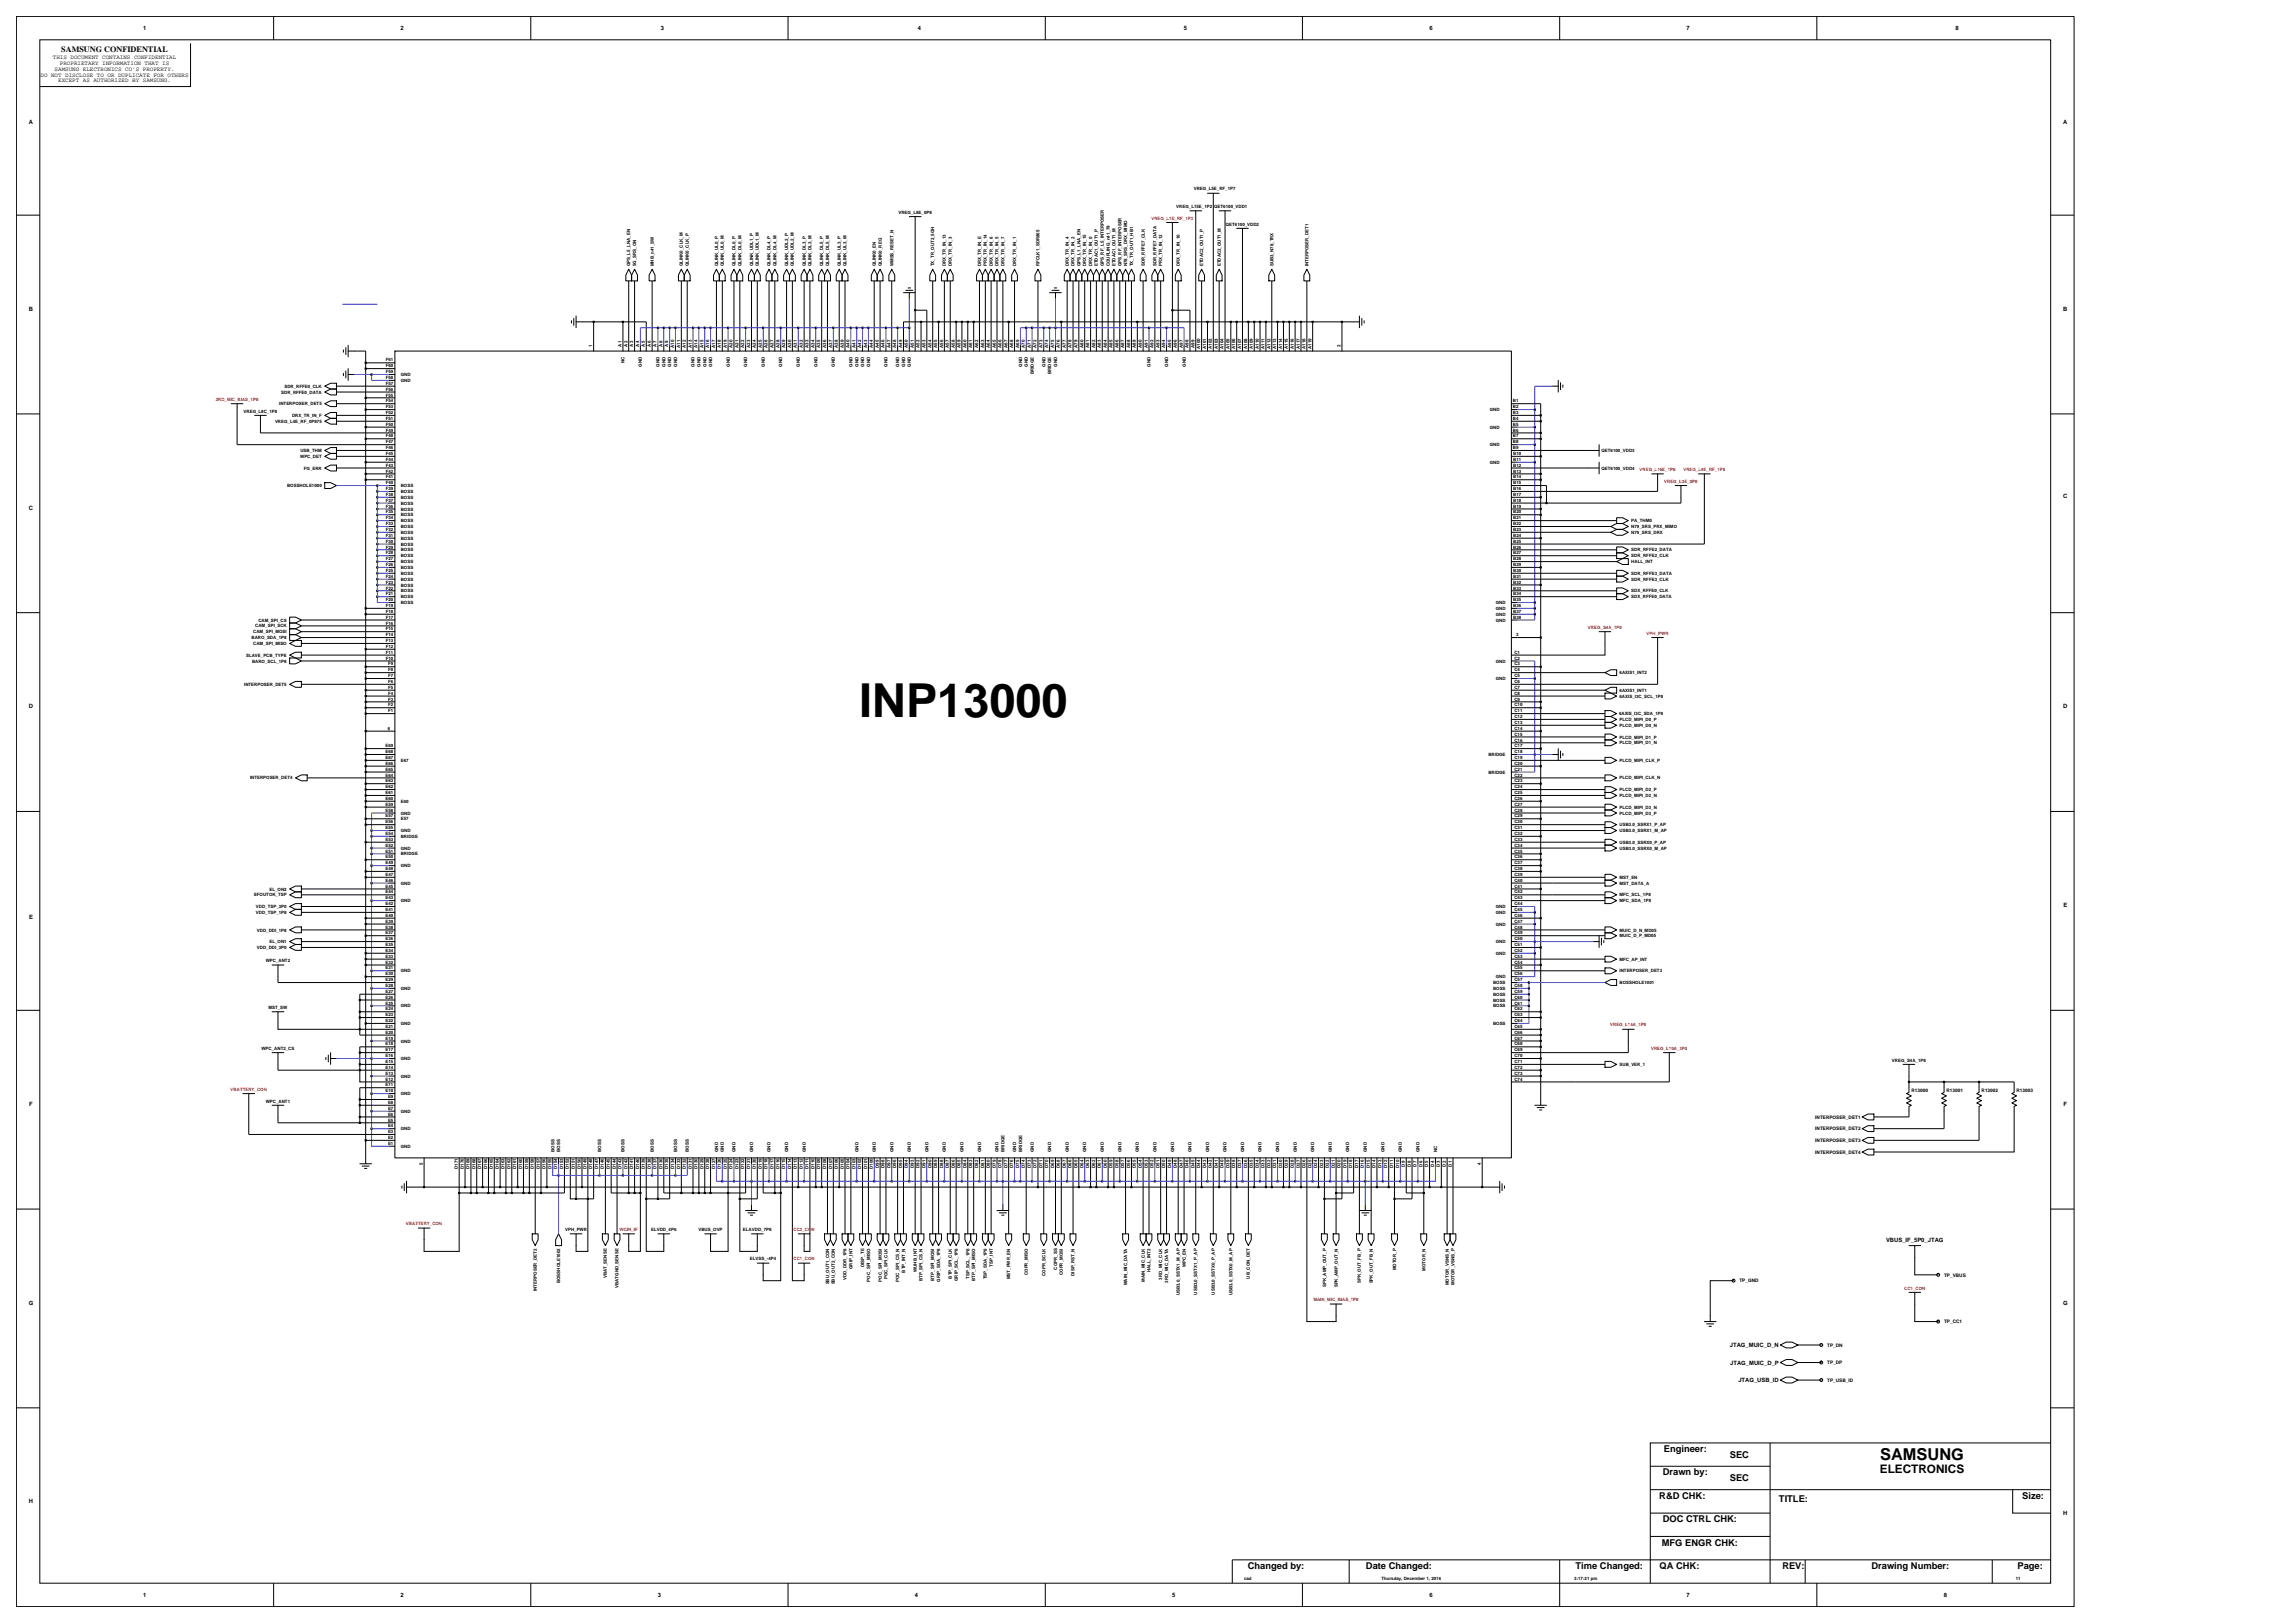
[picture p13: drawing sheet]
<svg xmlns="http://www.w3.org/2000/svg" width="420mm" height="297mm" viewBox="0 0 420 297" stroke-linecap="round" stroke-linejoin="round" font-family="sans-serif">
<defs><g id="words">
<text font-size="8.6" x="157.2" y="131.2">INP13000</text>
<text font-size="3" x="344.1" y="267.2">SAMSUNG</text>
<text font-size="2.2" x="344" y="269.6">ELECTRONICS</text>
<g font-size="1.7">
<text x="304.3" y="270">Drawn by:</text>
<text x="304.5" y="265.7">Engineer:</text>
<text x="316.6" y="266.8">SEC</text>
<text x="303.7" y="274.3">R&amp;D CHK:</text>
<text x="316.6" y="271.1">SEC</text>
<text x="325.6" y="274.8">TITLE:</text>
<text x="370.1" y="274.3">Size:</text>
<text x="304.3" y="278.6">DOC CTRL CHK:</text>
<text x="228.4" y="287.1">Changed by:</text>
<text x="250" y="287.1">Date Changed:</text>
<text x="288.3" y="287.1">Time Changed:</text>
<text x="303.7" y="287.1">QA CHK:</text>
<text x="304.1" y="282.8">MFG ENGR CHK:</text>
<text x="326.2" y="287.1">REV:</text>
<text x="342.5" y="287.1">Drawing Number:</text>
<text x="369.2" y="287.1">Page:</text>
</g>
<text font-size="1.5" x="11.2" y="9.5">SAMSUNG CONFIDENTIAL</text>
<g font-size="1.1">
<text x="26.2" y="5.5">1</text>
<text x="73.3" y="5.5">2</text>
<text x="120.9" y="5.5">3</text>
<text x="168" y="5.5">4</text>
<text x="216.7" y="5.5">5</text>
<text x="261.6" y="5.5">6</text>
<text x="308.7" y="5.5">7</text>
<text x="357.9" y="5.5">8</text>
<text x="9.7" y="10.8">THIS DOCUMENT CONTAINS CONFIDENTIAL</text>
<text x="11" y="11.9">PROPRIETARY INFORMATION THAT IS</text>
<text x="7.4" y="14">DO NOT DISCLOSE TO OR DUPLICATE FOR OTHERS</text>
<text x="10" y="12.9">SAMSUNG ELECTRONICS CO'S PROPERTY.</text>
<text x="10.6" y="15.1">EXCEPT AS AUTHORIZED BY SAMSUNG.</text>
<text x="5.3" y="22.6">A</text>
<text x="377.6" y="22.6">A</text>
<text x="5.3" y="56.9">B</text>
<text x="377.6" y="56.9">B</text>
<text x="5.3" y="93.3">C</text>
<text x="377.6" y="91.1">C</text>
<text x="5.3" y="129.6">D</text>
<text x="377.6" y="129.6">D</text>
<text x="377.6" y="166">E</text>
<text x="5.3" y="168.1">E</text>
<text x="5.4" y="202.4">F</text>
<text x="377.6" y="202.4">F</text>
<text x="345.2" y="227.2">VBUS_IF_5P0_JTAG</text>
<text x="5.3" y="238.7">G</text>
<text x="377.5" y="238.7">G</text>
<text x="316.6" y="246.5">JTAG_MUIC_D_N</text>
<text x="316.6" y="249.7">JTAG_MUIC_D_P</text>
<text x="318.1" y="252.9">JTAG_USB_ID</text>
<text x="5.3" y="275.1">H</text>
<text x="377.6" y="277.3">H</text>
<text x="26.2" y="292.2">1</text>
<text x="73.3" y="292.2">2</text>
<text x="120.4" y="292.2">3</text>
<text x="167.4" y="292.2">4</text>
<text x="214.5" y="292.2">5</text>
<text x="261.6" y="292.2">6</text>
<text x="308.7" y="292.2">7</text>
<text x="355.7" y="292.2">8</text>
</g>
<g font-size=".9">
<text x="349.8" y="199.8">R13000</text>
<text x="356.2" y="199.8">R13001</text>
<text x="362.6" y="199.8">R13002</text>
<text x="369" y="199.8">R13003</text>
<text x="332.2" y="204.7">INTERPOSER_DET1</text>
<text x="332.2" y="206.8">INTERPOSER_DET2</text>
<text x="332.2" y="209">INTERPOSER_DET3</text>
<text x="332.2" y="211.1">INTERPOSER_DET4</text>
<text x="355.8" y="233.6">TP_VBUS</text>
<text x="318.3" y="234.7">TP_GND</text>
<text x="355.8" y="242.1">TP_CC1</text>
<text x="334.4" y="249.6">TP_DP</text>
<text x="334.4" y="246.4">TP_DN</text>
<text x="334.4" y="252.8">TP_USB_ID</text>
</g>
<g font-size=".8">
<text x="218.5" y="34.8">VREG_L5E_RF_1P7</text>
<text x="164.4" y="39.1">VREG_L8E_0P8</text>
<text x="215.3" y="38.1">VREG_L15E_1P2</text>
<text x="222.2" y="38.1">QET6100_VDD1</text>
<text x="224.3" y="41.3">QET6100_VDD2</text>
<text x="115.3" y="48.7" transform="rotate(-90 115.3 48.7)">GPS_L5_LNA_EN</text>
<text x="116.4" y="48.7" transform="rotate(-90 116.4 48.7)">5G_SRS_ON</text>
<text x="119.6" y="48.7" transform="rotate(-90 119.6 48.7)">MHB_n41_SW</text>
<text x="125" y="48.7" transform="rotate(-90 125 48.7)">QLINK0_CLK_M</text>
<text x="126.1" y="48.7" transform="rotate(-90 126.1 48.7)">QLINK0_CLK_P</text>
<text x="131.4" y="48.7" transform="rotate(-90 131.4 48.7)">QLINK_UL0_P</text>
<text x="132.5" y="48.7" transform="rotate(-90 132.5 48.7)">QLINK_UL0_M</text>
<text x="134.6" y="48.7" transform="rotate(-90 134.6 48.7)">QLINK_DL0_P</text>
<text x="135.7" y="48.7" transform="rotate(-90 135.7 48.7)">QLINK_DL0_M</text>
<text x="137.8" y="48.7" transform="rotate(-90 137.8 48.7)">QLINK_UDL1_P</text>
<text x="138.9" y="48.7" transform="rotate(-90 138.9 48.7)">QLINK_UDL1_M</text>
<text x="141" y="48.7" transform="rotate(-90 141 48.7)">QLINK_DL4_P</text>
<text x="142.1" y="48.7" transform="rotate(-90 142.1 48.7)">QLINK_DL4_M</text>
<text x="144.2" y="48.7" transform="rotate(-90 144.2 48.7)">QLINK_UDL2_P</text>
<text x="145.3" y="48.7" transform="rotate(-90 145.3 48.7)">QLINK_UDL2_M</text>
<text x="147.5" y="48.7" transform="rotate(-90 147.5 48.7)">QLINK_DL3_P</text>
<text x="148.5" y="48.7" transform="rotate(-90 148.5 48.7)">QLINK_DL3_M</text>
<text x="150.7" y="48.7" transform="rotate(-90 150.7 48.7)">QLINK_DL5_P</text>
<text x="151.7" y="48.7" transform="rotate(-90 151.7 48.7)">QLINK_DL5_M</text>
<text x="153.9" y="48.7" transform="rotate(-90 153.9 48.7)">QLINK_UL3_P</text>
<text x="154.9" y="48.7" transform="rotate(-90 154.9 48.7)">QLINK_UL3_M</text>
<text x="160.3" y="48.7" transform="rotate(-90 160.3 48.7)">QLINK0_EN</text>
<text x="161.4" y="48.7" transform="rotate(-90 161.4 48.7)">QLINK0_REQ</text>
<text x="163.5" y="48.7" transform="rotate(-90 163.5 48.7)">WMSS_RESET_N</text>
<text x="171" y="48.7" transform="rotate(-90 171 48.7)">TX_TR_OUT2_5GH</text>
<text x="173.1" y="48.7" transform="rotate(-90 173.1 48.7)">DRX_TR_IN_13</text>
<text x="174.2" y="48.7" transform="rotate(-90 174.2 48.7)">DRX_TR_IN_3</text>
<text x="179.5" y="48.7" transform="rotate(-90 179.5 48.7)">DRX_TR_IN_E</text>
<text x="180.6" y="48.7" transform="rotate(-90 180.6 48.7)">PRX_TR_IN_14</text>
<text x="181.7" y="48.7" transform="rotate(-90 181.7 48.7)">DRX_TR_IN_6</text>
<text x="182.7" y="48.7" transform="rotate(-90 182.7 48.7)">DRX_TR_IN_5</text>
<text x="183.8" y="48.7" transform="rotate(-90 183.8 48.7)">DRX_TR_IN_7</text>
<text x="186" y="48.7" transform="rotate(-90 186 48.7)">DRX_TR_IN_1</text>
<text x="190.2" y="48.7" transform="rotate(-90 190.2 48.7)">RFCLK1_SDR865</text>
<text x="195.6" y="48.7" transform="rotate(-90 195.6 48.7)">DRX_TR_IN_4</text>
<text x="196.7" y="48.7" transform="rotate(-90 196.7 48.7)">DRX_TR_IN_2</text>
<text x="197.7" y="48.7" transform="rotate(-90 197.7 48.7)">GPS_L1_LNA_EN</text>
<text x="198.8" y="48.7" transform="rotate(-90 198.8 48.7)">DRX_TR_IN_15</text>
<text x="199.9" y="48.7" transform="rotate(-90 199.9 48.7)">DRX_TR_IN_0</text>
<text x="200.9" y="48.7" transform="rotate(-90 200.9 48.7)">ETDAC1_OUT1_P</text>
<text x="202" y="48.7" transform="rotate(-90 202 48.7)">GPS_RF_L5_INTERPOSER</text>
<text x="203.1" y="48.7" transform="rotate(-90 203.1 48.7)">COUPLING_n41_79</text>
<text x="204.1" y="48.7" transform="rotate(-90 204.1 48.7)">ETDAC1_OUT1_M</text>
<text x="205.2" y="48.7" transform="rotate(-90 205.2 48.7)">GPS_RF_INTERPOSER</text>
<text x="206.3" y="48.7" transform="rotate(-90 206.3 48.7)">N78_SRS_DRX_MIMO</text>
<text x="207.4" y="48.7" transform="rotate(-90 207.4 48.7)">TX_TR_OUT1_HB1</text>
<text x="209.5" y="48.7" transform="rotate(-90 209.5 48.7)">SDR_RFFE7_CLK</text>
<text x="211.6" y="48.7" transform="rotate(-90 211.6 48.7)">SDR_RFFE7_DATA</text>
<text x="212.7" y="48.7" transform="rotate(-90 212.7 48.7)">PRX_TR_IN_12</text>
<text x="215.9" y="48.7" transform="rotate(-90 215.9 48.7)">DRX_TR_IN_10</text>
<text x="220.2" y="48.7" transform="rotate(-90 220.2 48.7)">ETDAC2_OUT1_P</text>
<text x="223.4" y="48.7" transform="rotate(-90 223.4 48.7)">ETDAC2_OUT1_M</text>
<text x="233" y="48.7" transform="rotate(-90 233 48.7)">SUB3_N78_TRX</text>
<text x="239.5" y="48.7" transform="rotate(-90 239.5 48.7)">INTERPOSER_DET1</text>
<text x="108.4" y="63.4" transform="rotate(-90 108.4 63.4)">1</text>
<text x="113.7" y="63.4" transform="rotate(-90 113.7 63.4)">A1</text>
<text x="114.8" y="63.4" transform="rotate(-90 114.8 63.4)">A2</text>
<text x="115.9" y="63.4" transform="rotate(-90 115.9 63.4)">A3</text>
<text x="117" y="63.4" transform="rotate(-90 117 63.4)">A4</text>
<text x="118" y="63.4" transform="rotate(-90 118 63.4)">A5</text>
<text x="119.1" y="63.4" transform="rotate(-90 119.1 63.4)">A6</text>
<text x="120.2" y="63.4" transform="rotate(-90 120.2 63.4)">A7</text>
<text x="121.2" y="63.4" transform="rotate(-90 121.2 63.4)">A8</text>
<text x="122.3" y="63.4" transform="rotate(-90 122.3 63.4)">A9</text>
<text x="123.4" y="63.6" transform="rotate(-90 123.4 63.6)">A10</text>
<text x="124.5" y="63.6" transform="rotate(-90 124.5 63.6)">A11</text>
<text x="125.5" y="63.6" transform="rotate(-90 125.5 63.6)">A12</text>
<text x="126.6" y="63.6" transform="rotate(-90 126.6 63.6)">A13</text>
<text x="127.7" y="63.6" transform="rotate(-90 127.7 63.6)">A14</text>
<text x="128.7" y="63.6" transform="rotate(-90 128.7 63.6)">A15</text>
<text x="129.8" y="63.6" transform="rotate(-90 129.8 63.6)">A16</text>
<text x="130.9" y="63.6" transform="rotate(-90 130.9 63.6)">A17</text>
<text x="131.9" y="63.6" transform="rotate(-90 131.9 63.6)">A18</text>
<text x="133" y="63.6" transform="rotate(-90 133 63.6)">A19</text>
<text x="134.1" y="63.6" transform="rotate(-90 134.1 63.6)">A20</text>
<text x="135.1" y="63.6" transform="rotate(-90 135.1 63.6)">A21</text>
<text x="136.2" y="63.6" transform="rotate(-90 136.2 63.6)">A22</text>
<text x="137.3" y="63.6" transform="rotate(-90 137.3 63.6)">A23</text>
<text x="138.4" y="63.6" transform="rotate(-90 138.4 63.6)">A24</text>
<text x="139.4" y="63.6" transform="rotate(-90 139.4 63.6)">A25</text>
<text x="140.5" y="63.6" transform="rotate(-90 140.5 63.6)">A26</text>
<text x="141.6" y="63.6" transform="rotate(-90 141.6 63.6)">A27</text>
<text x="142.6" y="63.6" transform="rotate(-90 142.6 63.6)">A28</text>
<text x="143.7" y="63.6" transform="rotate(-90 143.7 63.6)">A29</text>
<text x="144.8" y="63.6" transform="rotate(-90 144.8 63.6)">A30</text>
<text x="145.8" y="63.6" transform="rotate(-90 145.8 63.6)">A31</text>
<text x="146.9" y="63.6" transform="rotate(-90 146.9 63.6)">A32</text>
<text x="148" y="63.6" transform="rotate(-90 148 63.6)">A33</text>
<text x="149.1" y="63.6" transform="rotate(-90 149.1 63.6)">A34</text>
<text x="150.1" y="63.6" transform="rotate(-90 150.1 63.6)">A35</text>
<text x="151.2" y="63.6" transform="rotate(-90 151.2 63.6)">A36</text>
<text x="152.3" y="63.6" transform="rotate(-90 152.3 63.6)">A37</text>
<text x="153.3" y="63.6" transform="rotate(-90 153.3 63.6)">A38</text>
<text x="154.4" y="63.6" transform="rotate(-90 154.4 63.6)">A39</text>
<text x="155.5" y="63.6" transform="rotate(-90 155.5 63.6)">A40</text>
<text x="156.5" y="63.6" transform="rotate(-90 156.5 63.6)">A41</text>
<text x="157.6" y="63.6" transform="rotate(-90 157.6 63.6)">A42</text>
<text x="158.7" y="63.6" transform="rotate(-90 158.7 63.6)">A43</text>
<text x="159.7" y="63.6" transform="rotate(-90 159.7 63.6)">A44</text>
<text x="160.8" y="63.6" transform="rotate(-90 160.8 63.6)">A45</text>
<text x="161.9" y="63.6" transform="rotate(-90 161.9 63.6)">A46</text>
<text x="163" y="63.6" transform="rotate(-90 163 63.6)">A47</text>
<text x="164" y="63.6" transform="rotate(-90 164 63.6)">A48</text>
<text x="165.1" y="63.6" transform="rotate(-90 165.1 63.6)">A49</text>
<text x="166.2" y="63.6" transform="rotate(-90 166.2 63.6)">A50</text>
<text x="167.2" y="63.6" transform="rotate(-90 167.2 63.6)">A51</text>
<text x="168.3" y="63.6" transform="rotate(-90 168.3 63.6)">A52</text>
<text x="169.4" y="63.6" transform="rotate(-90 169.4 63.6)">A53</text>
<text x="170.5" y="63.6" transform="rotate(-90 170.5 63.6)">A54</text>
<text x="171.5" y="63.6" transform="rotate(-90 171.5 63.6)">A55</text>
<text x="172.6" y="63.6" transform="rotate(-90 172.6 63.6)">A56</text>
<text x="173.7" y="63.6" transform="rotate(-90 173.7 63.6)">A57</text>
<text x="174.7" y="63.6" transform="rotate(-90 174.7 63.6)">A58</text>
<text x="175.8" y="63.6" transform="rotate(-90 175.8 63.6)">A59</text>
<text x="176.9" y="63.6" transform="rotate(-90 176.9 63.6)">A60</text>
<text x="177.9" y="63.6" transform="rotate(-90 177.9 63.6)">A61</text>
<text x="179" y="63.6" transform="rotate(-90 179 63.6)">A62</text>
<text x="180.1" y="63.6" transform="rotate(-90 180.1 63.6)">A63</text>
<text x="181.1" y="63.6" transform="rotate(-90 181.1 63.6)">A64</text>
<text x="182.2" y="63.6" transform="rotate(-90 182.2 63.6)">A65</text>
<text x="183.3" y="63.6" transform="rotate(-90 183.3 63.6)">A66</text>
<text x="184.4" y="63.6" transform="rotate(-90 184.4 63.6)">A67</text>
<text x="185.4" y="63.6" transform="rotate(-90 185.4 63.6)">A68</text>
<text x="186.5" y="63.6" transform="rotate(-90 186.5 63.6)">A69</text>
<text x="187.6" y="63.6" transform="rotate(-90 187.6 63.6)">A70</text>
<text x="188.6" y="63.6" transform="rotate(-90 188.6 63.6)">A71</text>
<text x="189.7" y="63.6" transform="rotate(-90 189.7 63.6)">A72</text>
<text x="190.8" y="63.6" transform="rotate(-90 190.8 63.6)">A73</text>
<text x="191.8" y="63.6" transform="rotate(-90 191.8 63.6)">A74</text>
<text x="192.9" y="63.6" transform="rotate(-90 192.9 63.6)">A75</text>
<text x="194" y="63.6" transform="rotate(-90 194 63.6)">A76</text>
<text x="195.1" y="63.6" transform="rotate(-90 195.1 63.6)">A77</text>
<text x="196.1" y="63.6" transform="rotate(-90 196.1 63.6)">A78</text>
<text x="197.2" y="63.6" transform="rotate(-90 197.2 63.6)">A79</text>
<text x="198.3" y="63.6" transform="rotate(-90 198.3 63.6)">A80</text>
<text x="199.3" y="63.6" transform="rotate(-90 199.3 63.6)">A81</text>
<text x="200.4" y="63.6" transform="rotate(-90 200.4 63.6)">A82</text>
<text x="201.5" y="63.6" transform="rotate(-90 201.5 63.6)">A83</text>
<text x="202.5" y="63.6" transform="rotate(-90 202.5 63.6)">A84</text>
<text x="203.6" y="63.6" transform="rotate(-90 203.6 63.6)">A85</text>
<text x="204.7" y="63.6" transform="rotate(-90 204.7 63.6)">A86</text>
<text x="205.7" y="63.6" transform="rotate(-90 205.7 63.6)">A87</text>
<text x="206.8" y="63.6" transform="rotate(-90 206.8 63.6)">A88</text>
<text x="207.9" y="63.6" transform="rotate(-90 207.9 63.6)">A89</text>
<text x="209" y="63.6" transform="rotate(-90 209 63.6)">A90</text>
<text x="210" y="63.6" transform="rotate(-90 210 63.6)">A91</text>
<text x="211.1" y="63.6" transform="rotate(-90 211.1 63.6)">A92</text>
<text x="212.2" y="63.6" transform="rotate(-90 212.2 63.6)">A93</text>
<text x="213.2" y="63.6" transform="rotate(-90 213.2 63.6)">A94</text>
<text x="214.3" y="63.6" transform="rotate(-90 214.3 63.6)">A95</text>
<text x="215.4" y="63.6" transform="rotate(-90 215.4 63.6)">A96</text>
<text x="216.5" y="63.6" transform="rotate(-90 216.5 63.6)">A97</text>
<text x="217.5" y="63.6" transform="rotate(-90 217.5 63.6)">A98</text>
<text x="218.6" y="63.6" transform="rotate(-90 218.6 63.6)">A99</text>
<text x="219.7" y="63.9" transform="rotate(-90 219.7 63.9)">A100</text>
<text x="220.7" y="63.9" transform="rotate(-90 220.7 63.9)">A101</text>
<text x="221.8" y="63.9" transform="rotate(-90 221.8 63.9)">A102</text>
<text x="222.9" y="63.9" transform="rotate(-90 222.9 63.9)">A103</text>
<text x="223.9" y="63.9" transform="rotate(-90 223.9 63.9)">A104</text>
<text x="225" y="63.9" transform="rotate(-90 225 63.9)">A105</text>
<text x="226.1" y="63.9" transform="rotate(-90 226.1 63.9)">A106</text>
<text x="227.1" y="63.9" transform="rotate(-90 227.1 63.9)">A107</text>
<text x="228.2" y="63.9" transform="rotate(-90 228.2 63.9)">A108</text>
<text x="229.3" y="63.9" transform="rotate(-90 229.3 63.9)">A109</text>
<text x="230.4" y="63.9" transform="rotate(-90 230.4 63.9)">A110</text>
<text x="231.4" y="63.9" transform="rotate(-90 231.4 63.9)">A111</text>
<text x="232.5" y="63.9" transform="rotate(-90 232.5 63.9)">A112</text>
<text x="233.6" y="63.9" transform="rotate(-90 233.6 63.9)">A113</text>
<text x="234.6" y="63.9" transform="rotate(-90 234.6 63.9)">A114</text>
<text x="235.7" y="63.9" transform="rotate(-90 235.7 63.9)">A115</text>
<text x="236.8" y="63.9" transform="rotate(-90 236.8 63.9)">A116</text>
<text x="237.9" y="63.9" transform="rotate(-90 237.9 63.9)">A117</text>
<text x="238.9" y="63.9" transform="rotate(-90 238.9 63.9)">A118</text>
<text x="240" y="63.9" transform="rotate(-90 240 63.9)">A119</text>
<text x="245.3" y="63.4" transform="rotate(-90 245.3 63.4)">2</text>
<text x="52" y="71">SDR_RFFE0_CLK</text>
<text x="70.6" y="71.5">F56</text>
<text x="70.6" y="70.4">F57</text>
<text x="70.6" y="69.3">F58</text>
<text x="70.6" y="68.3">F59</text>
<text x="70.6" y="67.2">F60</text>
<text x="70.6" y="66.1">F61</text>
<text x="73.3" y="69.9">GND</text>
<text x="73.3" y="68.8">GND</text>
<text x="114.3" y="66.5" transform="rotate(-90 114.3 66.5)">NC</text>
<text x="117.5" y="67.1" transform="rotate(-90 117.5 67.1)">GND</text>
<text x="120.7" y="67.1" transform="rotate(-90 120.7 67.1)">GND</text>
<text x="121.8" y="67.1" transform="rotate(-90 121.8 67.1)">GND</text>
<text x="122.8" y="67.1" transform="rotate(-90 122.8 67.1)">GND</text>
<text x="123.9" y="67.1" transform="rotate(-90 123.9 67.1)">GND</text>
<text x="127.1" y="67.1" transform="rotate(-90 127.1 67.1)">GND</text>
<text x="128.2" y="67.1" transform="rotate(-90 128.2 67.1)">GND</text>
<text x="129.3" y="67.1" transform="rotate(-90 129.3 67.1)">GND</text>
<text x="130.3" y="67.1" transform="rotate(-90 130.3 67.1)">GND</text>
<text x="133.5" y="67.1" transform="rotate(-90 133.5 67.1)">GND</text>
<text x="136.7" y="67.1" transform="rotate(-90 136.7 67.1)">GND</text>
<text x="140" y="67.1" transform="rotate(-90 140 67.1)">GND</text>
<text x="143.2" y="67.1" transform="rotate(-90 143.2 67.1)">GND</text>
<text x="146.4" y="67.1" transform="rotate(-90 146.4 67.1)">GND</text>
<text x="149.6" y="67.1" transform="rotate(-90 149.6 67.1)">GND</text>
<text x="152.8" y="67.1" transform="rotate(-90 152.8 67.1)">GND</text>
<text x="156" y="67.1" transform="rotate(-90 156 67.1)">GND</text>
<text x="157.1" y="67.1" transform="rotate(-90 157.1 67.1)">GND</text>
<text x="158.1" y="67.1" transform="rotate(-90 158.1 67.1)">GND</text>
<text x="159.2" y="67.1" transform="rotate(-90 159.2 67.1)">GND</text>
<text x="162.4" y="67.1" transform="rotate(-90 162.4 67.1)">GND</text>
<text x="164.6" y="67.1" transform="rotate(-90 164.6 67.1)">GND</text>
<text x="165.6" y="67.1" transform="rotate(-90 165.6 67.1)">GND</text>
<text x="166.7" y="67.1" transform="rotate(-90 166.7 67.1)">GND</text>
<text x="187" y="67.1" transform="rotate(-90 187 67.1)">GND</text>
<text x="188.1" y="67.1" transform="rotate(-90 188.1 67.1)">GND</text>
<text x="189.2" y="68.5" transform="rotate(-90 189.2 68.5)">BRIDGE</text>
<text x="191.3" y="67.1" transform="rotate(-90 191.3 67.1)">GND</text>
<text x="192.4" y="68.5" transform="rotate(-90 192.4 68.5)">BRIDGE</text>
<text x="193.5" y="67.1" transform="rotate(-90 193.5 67.1)">GND</text>
<text x="210.6" y="67.1" transform="rotate(-90 210.6 67.1)">GND</text>
<text x="213.8" y="67.1" transform="rotate(-90 213.8 67.1)">GND</text>
<text x="217" y="67.1" transform="rotate(-90 217 67.1)">GND</text>
<text x="44.6" y="75.5">VREG_L8C_1P8</text>
<text x="50.3" y="77.4">VREG_L4E_RF_0P875</text>
<text x="51.1" y="74.2">INTERPOSER_DET5</text>
<text x="51.5" y="72">SDR_RFFE0_DATA</text>
<text x="53.4" y="76.3">DRX_TR_IN_F</text>
<text x="70.6" y="77.9">F50</text>
<text x="70.6" y="76.8">F51</text>
<text x="70.6" y="75.8">F52</text>
<text x="70.6" y="74.7">F53</text>
<text x="70.6" y="73.6">F54</text>
<text x="70.6" y="72.6">F55</text>
<text x="272.7" y="75.2">GND</text>
<text x="276.9" y="76.8">B4</text>
<text x="276.9" y="77.9">B5</text>
<text x="276.9" y="75.8">B3</text>
<text x="276.9" y="74.7">B2</text>
<text x="276.9" y="73.6">B1</text>
<text x="54.9" y="83.8">WPC_DET</text>
<text x="55" y="82.7">USB_THM</text>
<text x="70.6" y="80.1">F48</text>
<text x="70.6" y="79">F49</text>
<text x="70.6" y="83.3">F45</text>
<text x="70.6" y="82.2">F46</text>
<text x="70.6" y="81.1">F47</text>
<text x="272.7" y="81.7">GND</text>
<text x="272.7" y="78.4">GND</text>
<text x="276.9" y="79">B6</text>
<text x="276.9" y="80.1">B7</text>
<text x="276.9" y="81.1">B8</text>
<text x="276.9" y="82.2">B9</text>
<text x="276.9" y="83.3">B10</text>
<text x="293.1" y="82.7">QET6100_VDD3</text>
<text x="52.5" y="89.1">BOSSHOLE1000</text>
<text x="55.6" y="85.9">FG_ERR</text>
<text x="70.6" y="88.6">F40</text>
<text x="70.6" y="87.5">F41</text>
<text x="70.6" y="86.5">F42</text>
<text x="70.6" y="85.4">F43</text>
<text x="70.6" y="84.3">F44</text>
<text x="70.6" y="89.7">F39</text>
<text x="73.3" y="89.1">BOSS</text>
<text x="272.7" y="84.9">GND</text>
<text x="276.9" y="85.4">B12</text>
<text x="276.9" y="86.5">B13</text>
<text x="276.9" y="87.5">B14</text>
<text x="276.9" y="88.6">B15</text>
<text x="276.9" y="89.7">B16</text>
<text x="276.9" y="84.3">B11</text>
<text x="293.1" y="85.9">QET6100_VDD4</text>
<text x="70.6" y="95">F34</text>
<text x="70.6" y="94">F35</text>
<text x="70.6" y="92.9">F36</text>
<text x="70.6" y="91.8">F37</text>
<text x="70.6" y="90.7">F38</text>
<text x="73.3" y="95.6">BOSS</text>
<text x="73.3" y="94.5">BOSS</text>
<text x="73.3" y="93.4">BOSS</text>
<text x="73.3" y="92.3">BOSS</text>
<text x="73.3" y="91.3">BOSS</text>
<text x="73.3" y="90.2">BOSS</text>
<text x="276.9" y="94">B20</text>
<text x="276.9" y="95">B21</text>
<text x="276.9" y="90.7">B17</text>
<text x="276.9" y="91.8">B18</text>
<text x="276.9" y="92.9">B19</text>
<text x="298.5" y="95.6">PA_THM0</text>
<text x="70.6" y="101.5">F28</text>
<text x="70.6" y="100.4">F29</text>
<text x="70.6" y="99.3">F30</text>
<text x="70.6" y="98.2">F31</text>
<text x="70.6" y="97.2">F32</text>
<text x="70.6" y="96.1">F33</text>
<text x="73.3" y="102">BOSS</text>
<text x="73.3" y="100.9">BOSS</text>
<text x="73.3" y="99.8">BOSS</text>
<text x="73.3" y="98.8">BOSS</text>
<text x="73.3" y="97.7">BOSS</text>
<text x="73.3" y="96.6">BOSS</text>
<text x="276.9" y="100.4">B26</text>
<text x="276.9" y="101.5">B27</text>
<text x="276.9" y="96.1">B22</text>
<text x="276.9" y="97.2">B23</text>
<text x="276.9" y="98.2">B24</text>
<text x="276.9" y="99.3">B25</text>
<text x="298.5" y="102">SDR_RFFE2_CLK</text>
<text x="298.5" y="96.6">N79_SRS_PRX_MIMO</text>
<text x="298.5" y="97.7">N79_SRS_DRX</text>
<text x="298.5" y="100.9">SDR_RFFE2_DATA</text>
<text x="70.6" y="103.6">F26</text>
<text x="70.6" y="102.5">F27</text>
<text x="70.6" y="107.9">F22</text>
<text x="70.6" y="106.8">F23</text>
<text x="70.6" y="105.7">F24</text>
<text x="70.6" y="104.7">F25</text>
<text x="73.3" y="104.1">BOSS</text>
<text x="73.3" y="103.1">BOSS</text>
<text x="73.3" y="107.3">BOSS</text>
<text x="73.3" y="106.3">BOSS</text>
<text x="73.3" y="105.2">BOSS</text>
<text x="276.9" y="102.5">B28</text>
<text x="276.9" y="103.6">B29</text>
<text x="276.9" y="104.7">B30</text>
<text x="276.9" y="105.7">B31</text>
<text x="276.9" y="106.8">B32</text>
<text x="276.9" y="107.9">B33</text>
<text x="298.5" y="103.1">HALL_INT</text>
<text x="298.5" y="105.2">SDR_RFFE3_DATA</text>
<text x="298.5" y="106.3">SDR_RFFE3_CLK</text>
<text x="47.3" y="113.7">CAM_SPI_CS</text>
<text x="70.6" y="110">F20</text>
<text x="70.6" y="108.9">F21</text>
<text x="70.6" y="113.2">F17</text>
<text x="70.6" y="112.1">F18</text>
<text x="70.6" y="111.1">F19</text>
<text x="73.3" y="110.5">BOSS</text>
<text x="73.3" y="109.5">BOSS</text>
<text x="73.3" y="108.4">BOSS</text>
<text x="273.7" y="110.5">GND</text>
<text x="273.7" y="111.6">GND</text>
<text x="273.7" y="112.7">GND</text>
<text x="273.7" y="113.7">GND</text>
<text x="276.9" y="108.9">B34</text>
<text x="276.9" y="110">B35</text>
<text x="276.9" y="111.1">B36</text>
<text x="276.9" y="112.1">B37</text>
<text x="276.9" y="113.2">B38</text>
<text x="298.5" y="109.5">SDX_RFFE0_DATA</text>
<text x="298.5" y="108.4">SDX_RFFE0_CLK</text>
<text x="46" y="117">BARO_SDA_1P8</text>
<text x="46.3" y="118">CAM_SPI_MISO</text>
<text x="46.3" y="115.9">CAM_SPI_MOSI</text>
<text x="46.7" y="114.8">CAM_SPI_SCK</text>
<text x="70.6" y="118.6">F12</text>
<text x="70.6" y="117.5">F13</text>
<text x="70.6" y="116.4">F14</text>
<text x="70.6" y="115.3">F15</text>
<text x="70.6" y="114.3">F16</text>
<text x="70.6" y="119.6">F11</text>
<text x="277.1" y="119.6">C1</text>
<text x="277.4" y="116.4">3</text>
<text x="44.7" y="125.5">INTERPOSER_DET5</text>
<text x="45" y="120.2">SLAVE_PCB_TYPE</text>
<text x="46.1" y="121.2">BARO_SCL_1P8</text>
<text x="70.6" y="120.7">F10</text>
<text x="71.1" y="122.8">F8</text>
<text x="71.1" y="121.8">F9</text>
<text x="71.1" y="125">F6</text>
<text x="71.1" y="123.9">F7</text>
<text x="273.7" y="124.5">GND</text>
<text x="273.7" y="121.2">GND</text>
<text x="277.1" y="125">C6</text>
<text x="277.1" y="123.9">C5</text>
<text x="277.1" y="122.8">C4</text>
<text x="277.1" y="121.8">C3</text>
<text x="277.1" y="120.7">C2</text>
<text x="296.4" y="123.4">6AXIS1_INT2</text>
<text x="71.1" y="126.1">F5</text>
<text x="71.1" y="127.1">F4</text>
<text x="71.1" y="128.2">F3</text>
<text x="71.1" y="129.3">F2</text>
<text x="71.1" y="130.3">F1</text>
<text x="277.1" y="127.1">C8</text>
<text x="277.1" y="128.2">C9</text>
<text x="277.1" y="126.1">C7</text>
<text x="277.1" y="129.3">C10</text>
<text x="277.1" y="130.3">C11</text>
<text x="277.1" y="131.4">C12</text>
<text x="296.3" y="130.9">6AXIS_I3C_SDA_1P8</text>
<text x="296.4" y="127.7">6AXIS_I3C_SCL_1P8</text>
<text x="296.4" y="126.6">6AXIS1_INT1</text>
<text x="296.4" y="131.9">PLCD_MIPI_D0_P</text>
<text x="70.6" y="137.8">E68</text>
<text x="70.6" y="136.7">E69</text>
<text x="71" y="133.5">6</text>
<text x="277.1" y="133.5">C14</text>
<text x="277.1" y="134.6">C15</text>
<text x="277.1" y="135.7">C16</text>
<text x="277.1" y="136.7">C17</text>
<text x="277.1" y="137.8">C18</text>
<text x="277.1" y="132.5">C13</text>
<text x="296.4" y="133">PLCD_MIPI_D0_N</text>
<text x="296.4" y="135.1">PLCD_MIPI_D1_P</text>
<text x="296.4" y="136.2">PLCD_MIPI_D1_N</text>
<text x="45.8" y="142.6">INTERPOSER_DET4</text>
<text x="70.6" y="138.9">E67</text>
<text x="70.6" y="143.2">E63</text>
<text x="70.6" y="142.1">E64</text>
<text x="70.6" y="141">E65</text>
<text x="70.6" y="140">E66</text>
<text x="73.3" y="139.4">E67</text>
<text x="272.4" y="141.6">BRIDGE</text>
<text x="272.4" y="138.4">BRIDGE</text>
<text x="277.1" y="140">C20</text>
<text x="277.1" y="141">C21</text>
<text x="277.1" y="142.1">C22</text>
<text x="277.1" y="143.2">C23</text>
<text x="277.1" y="138.9">C19</text>
<text x="296.4" y="139.4">PLCD_MIPI_CLK_P</text>
<text x="296.4" y="142.6">PLCD_MIPI_CLK_N</text>
<text x="70.6" y="146.4">E60</text>
<text x="70.6" y="145.3">E61</text>
<text x="70.6" y="144.2">E62</text>
<text x="70.6" y="149.6">E57</text>
<text x="70.6" y="148.5">E58</text>
<text x="70.6" y="147.5">E59</text>
<text x="73.3" y="146.9">E60</text>
<text x="73.3" y="149.1">GND</text>
<text x="277.1" y="148.5">C28</text>
<text x="277.1" y="149.6">C29</text>
<text x="277.1" y="144.2">C24</text>
<text x="277.1" y="145.3">C25</text>
<text x="277.1" y="146.4">C26</text>
<text x="277.1" y="147.5">C27</text>
<text x="296.4" y="149.1">PLCD_MIPI_D3_P</text>
<text x="296.4" y="144.8">PLCD_MIPI_D2_P</text>
<text x="296.4" y="145.8">PLCD_MIPI_D2_N</text>
<text x="296.4" y="148">PLCD_MIPI_D3_N</text>
<text x="70.6" y="153.9">E53</text>
<text x="70.6" y="152.8">E54</text>
<text x="70.6" y="151.7">E55</text>
<text x="70.6" y="150.7">E56</text>
<text x="70.6" y="154.9">E52</text>
<text x="73.3" y="155.5">GND</text>
<text x="73.3" y="153.3">BRIDGE</text>
<text x="73.3" y="152.3">GND</text>
<text x="73.3" y="150.1">E57</text>
<text x="277.1" y="150.7">C30</text>
<text x="277.1" y="151.7">C31</text>
<text x="277.1" y="152.8">C32</text>
<text x="277.1" y="153.9">C33</text>
<text x="277.1" y="154.9">C34</text>
<text x="296.4" y="151.2">USB3.0_SSRX1_P_AP</text>
<text x="296.4" y="152.3">USB3.0_SSRX1_M_AP</text>
<text x="296.4" y="154.4">USB3.0_SSRX0_P_AP</text>
<text x="296.4" y="155.5">USB3.0_SSRX0_M_AP</text>
<text x="70.6" y="161.4">E46</text>
<text x="70.6" y="160.3">E47</text>
<text x="70.6" y="159.2">E48</text>
<text x="70.6" y="158.1">E49</text>
<text x="70.6" y="157.1">E50</text>
<text x="70.6" y="156">E51</text>
<text x="73.3" y="161.9">GND</text>
<text x="73.3" y="158.7">GND</text>
<text x="73.3" y="156.5">BRIDGE</text>
<text x="277.1" y="157.1">C36</text>
<text x="277.1" y="158.1">C37</text>
<text x="277.1" y="159.2">C38</text>
<text x="277.1" y="160.3">C39</text>
<text x="277.1" y="161.4">C40</text>
<text x="277.1" y="156">C35</text>
<text x="296.4" y="161.9">MST_DATA_A</text>
<text x="296.4" y="160.8">MST_EN</text>
<text x="46.5" y="164">SFOUTOK_TSP</text>
<text x="46.8" y="166.2">VDD_TSP_3P0</text>
<text x="46.8" y="167.2">VDD_TSP_1P8</text>
<text x="49.3" y="163">EL_ON2</text>
<text x="70.6" y="167.8">E40</text>
<text x="70.6" y="166.7">E41</text>
<text x="70.6" y="165.6">E42</text>
<text x="70.6" y="164.6">E43</text>
<text x="70.6" y="163.5">E44</text>
<text x="70.6" y="162.4">E45</text>
<text x="73.3" y="165.1">GND</text>
<text x="273.7" y="166.2">GND</text>
<text x="273.7" y="167.2">GND</text>
<text x="277.1" y="163.5">C42</text>
<text x="277.1" y="164.6">C43</text>
<text x="277.1" y="165.6">C44</text>
<text x="277.1" y="166.7">C45</text>
<text x="277.1" y="167.8">C46</text>
<text x="277.1" y="162.4">C41</text>
<text x="296.4" y="165.1">MFC_SDA_1P8</text>
<text x="296.4" y="164">MFC_SCL_1P8</text>
<text x="47" y="170.5">VDD_DDI_1P8</text>
<text x="47" y="173.7">VDD_DDI_3P0</text>
<text x="49.3" y="172.6">EL_ON1</text>
<text x="70.6" y="168.8">E39</text>
<text x="70.6" y="173.1">E35</text>
<text x="70.6" y="172.1">E36</text>
<text x="70.6" y="171">E37</text>
<text x="70.6" y="169.9">E38</text>
<text x="273.7" y="172.6">GND</text>
<text x="273.7" y="169.4">GND</text>
<text x="277.1" y="172.1">C50</text>
<text x="277.1" y="173.1">C51</text>
<text x="277.1" y="168.8">C47</text>
<text x="277.1" y="169.9">C48</text>
<text x="277.1" y="171">C49</text>
<text x="296.4" y="170.5">MUIC_D_N_MD05</text>
<text x="296.4" y="171.5">MUIC_D_P_MD05</text>
<text x="48.6" y="176.1">WPC_ANT2</text>
<text x="70.6" y="177.4">E31</text>
<text x="70.6" y="176.3">E32</text>
<text x="70.6" y="175.3">E33</text>
<text x="70.6" y="174.2">E34</text>
<text x="70.6" y="179.5">E29</text>
<text x="70.6" y="178.5">E30</text>
<text x="73.3" y="177.9">GND</text>
<text x="273.7" y="174.7">GND</text>
<text x="273.7" y="179">GND</text>
<text x="277.1" y="174.2">C52</text>
<text x="277.1" y="175.3">C53</text>
<text x="277.1" y="176.3">C54</text>
<text x="277.1" y="177.4">C55</text>
<text x="277.1" y="178.5">C56</text>
<text x="277.1" y="179.5">C57</text>
<text x="296.4" y="177.9">INTERPOSER_DET3</text>
<text x="296.4" y="175.8">MFC_AP_INT</text>
<text x="49.1" y="184.6">MST_SW</text>
<text x="70.6" y="184.9">E24</text>
<text x="70.6" y="183.8">E25</text>
<text x="70.6" y="182.7">E26</text>
<text x="70.6" y="181.7">E27</text>
<text x="70.6" y="180.6">E28</text>
<text x="70.6" y="186">E23</text>
<text x="73.3" y="184.4">GND</text>
<text x="73.3" y="181.1">GND</text>
<text x="273.2" y="181.1">BOSS</text>
<text x="273.2" y="182.2">BOSS</text>
<text x="273.2" y="183.3">BOSS</text>
<text x="273.2" y="184.4">BOSS</text>
<text x="273.2" y="180.1">BOSS</text>
<text x="277.1" y="180.6">C58</text>
<text x="277.1" y="181.7">C59</text>
<text x="277.1" y="182.7">C60</text>
<text x="277.1" y="183.8">C61</text>
<text x="277.1" y="184.9">C62</text>
<text x="277.1" y="186">C63</text>
<text x="296.4" y="180.1">BOSSHOLE1001</text>
<text x="70.6" y="191.3">E18</text>
<text x="70.6" y="190.2">E19</text>
<text x="70.6" y="189.2">E20</text>
<text x="70.6" y="188.1">E21</text>
<text x="70.6" y="187">E22</text>
<text x="73.3" y="190.8">GND</text>
<text x="73.3" y="187.6">GND</text>
<text x="273.2" y="187.6">BOSS</text>
<text x="277.1" y="187">C64</text>
<text x="277.1" y="188.1">C65</text>
<text x="277.1" y="189.2">C66</text>
<text x="277.1" y="190.2">C67</text>
<text x="277.1" y="191.3">C68</text>
<text x="47.9" y="192.1">WPC_ANT2_CS</text>
<text x="70.6" y="192.4">E17</text>
<text x="70.6" y="197.7">E12</text>
<text x="70.6" y="196.7">E13</text>
<text x="70.6" y="195.6">E14</text>
<text x="70.6" y="194.5">E15</text>
<text x="70.6" y="193.5">E16</text>
<text x="73.3" y="194">GND</text>
<text x="73.3" y="197.2">GND</text>
<text x="277.1" y="195.6">C72</text>
<text x="277.1" y="196.7">C73</text>
<text x="277.1" y="197.7">C74</text>
<text x="277.1" y="192.4">C69</text>
<text x="277.1" y="193.5">C70</text>
<text x="277.1" y="194.5">C71</text>
<text x="296.4" y="195.1">SUB_VER_1</text>
<text x="346.2" y="194.2">VREG_S4A_1P8</text>
<text x="48.6" y="201.7">WPC_ANT1</text>
<text x="70.6" y="199.9">E10</text>
<text x="70.6" y="198.8">E11</text>
<text x="71" y="203.1">E7</text>
<text x="71" y="202">E8</text>
<text x="71" y="200.9">E9</text>
<text x="73.3" y="203.6">GND</text>
<text x="73.3" y="200.4">GND</text>
<text x="71" y="204.1">E6</text>
<text x="71" y="205.2">E5</text>
<text x="71" y="206.3">E4</text>
<text x="71" y="207.4">E3</text>
<text x="71" y="208.4">E2</text>
<text x="71" y="209.5">E1</text>
<text x="73.3" y="206.8">GND</text>
<text x="73.3" y="210">GND</text>
<text x="77.4" y="213.2" transform="rotate(-90 77.4 213.2)">5</text>
<text x="83.8" y="213.9" transform="rotate(-90 83.8 213.9)">D171</text>
<text x="84.9" y="213.9" transform="rotate(-90 84.9 213.9)">D170</text>
<text x="85.9" y="213.9" transform="rotate(-90 85.9 213.9)">D169</text>
<text x="87" y="213.9" transform="rotate(-90 87 213.9)">D168</text>
<text x="88.1" y="213.9" transform="rotate(-90 88.1 213.9)">D167</text>
<text x="89.1" y="213.9" transform="rotate(-90 89.1 213.9)">D166</text>
<text x="90.2" y="213.9" transform="rotate(-90 90.2 213.9)">D165</text>
<text x="91.3" y="213.9" transform="rotate(-90 91.3 213.9)">D164</text>
<text x="92.3" y="213.9" transform="rotate(-90 92.3 213.9)">D163</text>
<text x="93.4" y="213.9" transform="rotate(-90 93.4 213.9)">D162</text>
<text x="94.5" y="213.9" transform="rotate(-90 94.5 213.9)">D161</text>
<text x="95.6" y="213.9" transform="rotate(-90 95.6 213.9)">D160</text>
<text x="96.6" y="213.9" transform="rotate(-90 96.6 213.9)">D159</text>
<text x="97.7" y="213.9" transform="rotate(-90 97.7 213.9)">D158</text>
<text x="98.8" y="213.9" transform="rotate(-90 98.8 213.9)">D157</text>
<text x="99.8" y="213.9" transform="rotate(-90 99.8 213.9)">D156</text>
<text x="100.9" y="213.9" transform="rotate(-90 100.9 213.9)">D155</text>
<text x="101.5" y="210.8" transform="rotate(-90 101.5 210.8)">BOSS</text>
<text x="102" y="213.9" transform="rotate(-90 102 213.9)">D154</text>
<text x="102.5" y="210.8" transform="rotate(-90 102.5 210.8)">BOSS</text>
<text x="103.1" y="213.9" transform="rotate(-90 103.1 213.9)">D153</text>
<text x="104.1" y="213.9" transform="rotate(-90 104.1 213.9)">D152</text>
<text x="105.2" y="213.9" transform="rotate(-90 105.2 213.9)">D151</text>
<text x="106.3" y="213.9" transform="rotate(-90 106.3 213.9)">D150</text>
<text x="107.3" y="213.9" transform="rotate(-90 107.3 213.9)">D149</text>
<text x="108.4" y="213.9" transform="rotate(-90 108.4 213.9)">D148</text>
<text x="109.5" y="213.9" transform="rotate(-90 109.5 213.9)">D147</text>
<text x="110" y="210.8" transform="rotate(-90 110 210.8)">BOSS</text>
<text x="110.5" y="213.9" transform="rotate(-90 110.5 213.9)">D146</text>
<text x="111.6" y="213.9" transform="rotate(-90 111.6 213.9)">D145</text>
<text x="112.7" y="213.9" transform="rotate(-90 112.7 213.9)">D144</text>
<text x="113.7" y="213.9" transform="rotate(-90 113.7 213.9)">D143</text>
<text x="114.3" y="210.8" transform="rotate(-90 114.3 210.8)">BOSS</text>
<text x="114.8" y="213.9" transform="rotate(-90 114.8 213.9)">D142</text>
<text x="115.9" y="213.9" transform="rotate(-90 115.9 213.9)">D141</text>
<text x="117" y="213.9" transform="rotate(-90 117 213.9)">D140</text>
<text x="118" y="213.9" transform="rotate(-90 118 213.9)">D139</text>
<text x="119.1" y="213.9" transform="rotate(-90 119.1 213.9)">D138</text>
<text x="119.6" y="210.8" transform="rotate(-90 119.6 210.8)">BOSS</text>
<text x="120.2" y="213.9" transform="rotate(-90 120.2 213.9)">D137</text>
<text x="121.2" y="213.9" transform="rotate(-90 121.2 213.9)">D136</text>
<text x="122.3" y="213.9" transform="rotate(-90 122.3 213.9)">D135</text>
<text x="123.4" y="213.9" transform="rotate(-90 123.4 213.9)">D134</text>
<text x="123.9" y="210.8" transform="rotate(-90 123.9 210.8)">BOSS</text>
<text x="124.5" y="213.9" transform="rotate(-90 124.5 213.9)">D133</text>
<text x="125.5" y="213.9" transform="rotate(-90 125.5 213.9)">D132</text>
<text x="126.1" y="210.8" transform="rotate(-90 126.1 210.8)">BOSS</text>
<text x="126.6" y="213.9" transform="rotate(-90 126.6 213.9)">D131</text>
<text x="127.7" y="213.9" transform="rotate(-90 127.7 213.9)">D130</text>
<text x="128.7" y="213.9" transform="rotate(-90 128.7 213.9)">D129</text>
<text x="129.8" y="213.9" transform="rotate(-90 129.8 213.9)">D128</text>
<text x="130.9" y="213.9" transform="rotate(-90 130.9 213.9)">D127</text>
<text x="131.4" y="210.8" transform="rotate(-90 131.4 210.8)">GND</text>
<text x="131.9" y="213.9" transform="rotate(-90 131.9 213.9)">D126</text>
<text x="132.5" y="210.8" transform="rotate(-90 132.5 210.8)">GND</text>
<text x="133" y="213.9" transform="rotate(-90 133 213.9)">D125</text>
<text x="134.1" y="213.9" transform="rotate(-90 134.1 213.9)">D124</text>
<text x="134.6" y="210.8" transform="rotate(-90 134.6 210.8)">GND</text>
<text x="135.1" y="213.9" transform="rotate(-90 135.1 213.9)">D123</text>
<text x="136.2" y="213.9" transform="rotate(-90 136.2 213.9)">D122</text>
<text x="137.3" y="213.9" transform="rotate(-90 137.3 213.9)">D121</text>
<text x="137.8" y="210.8" transform="rotate(-90 137.8 210.8)">GND</text>
<text x="138.4" y="213.9" transform="rotate(-90 138.4 213.9)">D120</text>
<text x="139.4" y="213.9" transform="rotate(-90 139.4 213.9)">D119</text>
<text x="140.5" y="213.9" transform="rotate(-90 140.5 213.9)">D118</text>
<text x="141" y="210.8" transform="rotate(-90 141 210.8)">GND</text>
<text x="141.6" y="213.9" transform="rotate(-90 141.6 213.9)">D117</text>
<text x="142.6" y="213.9" transform="rotate(-90 142.6 213.9)">D116</text>
<text x="143.7" y="213.9" transform="rotate(-90 143.7 213.9)">D115</text>
<text x="144.2" y="210.8" transform="rotate(-90 144.2 210.8)">GND</text>
<text x="144.8" y="213.9" transform="rotate(-90 144.8 213.9)">D114</text>
<text x="145.8" y="213.9" transform="rotate(-90 145.8 213.9)">D113</text>
<text x="146.9" y="213.9" transform="rotate(-90 146.9 213.9)">D112</text>
<text x="147.5" y="210.8" transform="rotate(-90 147.5 210.8)">GND</text>
<text x="148" y="213.9" transform="rotate(-90 148 213.9)">D111</text>
<text x="149.1" y="213.9" transform="rotate(-90 149.1 213.9)">D110</text>
<text x="150.1" y="213.9" transform="rotate(-90 150.1 213.9)">D109</text>
<text x="151.2" y="213.9" transform="rotate(-90 151.2 213.9)">D108</text>
<text x="152.3" y="213.9" transform="rotate(-90 152.3 213.9)">D107</text>
<text x="153.3" y="213.9" transform="rotate(-90 153.3 213.9)">D106</text>
<text x="154.4" y="213.9" transform="rotate(-90 154.4 213.9)">D105</text>
<text x="155.5" y="213.9" transform="rotate(-90 155.5 213.9)">D104</text>
<text x="156.5" y="213.9" transform="rotate(-90 156.5 213.9)">D103</text>
<text x="157.1" y="210.8" transform="rotate(-90 157.1 210.8)">GND</text>
<text x="157.6" y="213.9" transform="rotate(-90 157.6 213.9)">D102</text>
<text x="158.7" y="213.9" transform="rotate(-90 158.7 213.9)">D101</text>
<text x="159.7" y="213.9" transform="rotate(-90 159.7 213.9)">D100</text>
<text x="160.3" y="210.8" transform="rotate(-90 160.3 210.8)">GND</text>
<text x="160.8" y="213.7" transform="rotate(-90 160.8 213.7)">D99</text>
<text x="161.9" y="213.7" transform="rotate(-90 161.9 213.7)">D98</text>
<text x="163" y="213.7" transform="rotate(-90 163 213.7)">D97</text>
<text x="163.5" y="210.8" transform="rotate(-90 163.5 210.8)">GND</text>
<text x="164" y="213.7" transform="rotate(-90 164 213.7)">D96</text>
<text x="165.1" y="213.7" transform="rotate(-90 165.1 213.7)">D95</text>
<text x="166.2" y="213.7" transform="rotate(-90 166.2 213.7)">D94</text>
<text x="166.7" y="210.8" transform="rotate(-90 166.7 210.8)">GND</text>
<text x="167.2" y="213.7" transform="rotate(-90 167.2 213.7)">D93</text>
<text x="168.3" y="213.7" transform="rotate(-90 168.3 213.7)">D92</text>
<text x="169.4" y="213.7" transform="rotate(-90 169.4 213.7)">D91</text>
<text x="169.9" y="210.8" transform="rotate(-90 169.9 210.8)">GND</text>
<text x="170.5" y="213.7" transform="rotate(-90 170.5 213.7)">D90</text>
<text x="171.5" y="213.7" transform="rotate(-90 171.5 213.7)">D89</text>
<text x="172.6" y="213.7" transform="rotate(-90 172.6 213.7)">D88</text>
<text x="173.1" y="210.8" transform="rotate(-90 173.1 210.8)">GND</text>
<text x="173.7" y="213.7" transform="rotate(-90 173.7 213.7)">D87</text>
<text x="174.7" y="213.7" transform="rotate(-90 174.7 213.7)">D86</text>
<text x="175.8" y="213.7" transform="rotate(-90 175.8 213.7)">D85</text>
<text x="176.3" y="210.8" transform="rotate(-90 176.3 210.8)">GND</text>
<text x="176.9" y="213.7" transform="rotate(-90 176.9 213.7)">D84</text>
<text x="177.9" y="213.7" transform="rotate(-90 177.9 213.7)">D83</text>
<text x="179" y="213.7" transform="rotate(-90 179 213.7)">D82</text>
<text x="179.5" y="210.8" transform="rotate(-90 179.5 210.8)">GND</text>
<text x="180.1" y="213.7" transform="rotate(-90 180.1 213.7)">D81</text>
<text x="181.1" y="213.7" transform="rotate(-90 181.1 213.7)">D80</text>
<text x="182.2" y="213.7" transform="rotate(-90 182.2 213.7)">D79</text>
<text x="182.7" y="210.8" transform="rotate(-90 182.7 210.8)">GND</text>
<text x="183.3" y="213.7" transform="rotate(-90 183.3 213.7)">D78</text>
<text x="183.8" y="210.8" transform="rotate(-90 183.8 210.8)">BRIDGE</text>
<text x="184.4" y="213.7" transform="rotate(-90 184.4 213.7)">D77</text>
<text x="185.4" y="213.7" transform="rotate(-90 185.4 213.7)">D76</text>
<text x="186" y="210.8" transform="rotate(-90 186 210.8)">GND</text>
<text x="186.5" y="213.7" transform="rotate(-90 186.5 213.7)">D75</text>
<text x="187" y="210.8" transform="rotate(-90 187 210.8)">BRIDGE</text>
<text x="187.6" y="213.7" transform="rotate(-90 187.6 213.7)">D74</text>
<text x="188.6" y="213.7" transform="rotate(-90 188.6 213.7)">D73</text>
<text x="189.2" y="210.8" transform="rotate(-90 189.2 210.8)">GND</text>
<text x="189.7" y="213.7" transform="rotate(-90 189.7 213.7)">D72</text>
<text x="190.8" y="213.7" transform="rotate(-90 190.8 213.7)">D71</text>
<text x="191.8" y="213.7" transform="rotate(-90 191.8 213.7)">D70</text>
<text x="192.4" y="210.8" transform="rotate(-90 192.4 210.8)">GND</text>
<text x="192.9" y="213.7" transform="rotate(-90 192.9 213.7)">D69</text>
<text x="194" y="213.7" transform="rotate(-90 194 213.7)">D68</text>
<text x="195.1" y="213.7" transform="rotate(-90 195.1 213.7)">D67</text>
<text x="195.6" y="210.8" transform="rotate(-90 195.6 210.8)">GND</text>
<text x="196.1" y="213.7" transform="rotate(-90 196.1 213.7)">D66</text>
<text x="197.2" y="213.7" transform="rotate(-90 197.2 213.7)">D65</text>
<text x="198.3" y="213.7" transform="rotate(-90 198.3 213.7)">D64</text>
<text x="198.8" y="210.8" transform="rotate(-90 198.8 210.8)">GND</text>
<text x="199.3" y="213.7" transform="rotate(-90 199.3 213.7)">D63</text>
<text x="200.4" y="213.7" transform="rotate(-90 200.4 213.7)">D62</text>
<text x="201.5" y="213.7" transform="rotate(-90 201.5 213.7)">D61</text>
<text x="202" y="210.8" transform="rotate(-90 202 210.8)">GND</text>
<text x="202.5" y="213.7" transform="rotate(-90 202.5 213.7)">D60</text>
<text x="203.6" y="213.7" transform="rotate(-90 203.6 213.7)">D59</text>
<text x="204.7" y="213.7" transform="rotate(-90 204.7 213.7)">D58</text>
<text x="205.2" y="210.8" transform="rotate(-90 205.2 210.8)">GND</text>
<text x="205.7" y="213.7" transform="rotate(-90 205.7 213.7)">D57</text>
<text x="206.8" y="213.7" transform="rotate(-90 206.8 213.7)">D56</text>
<text x="207.9" y="213.7" transform="rotate(-90 207.9 213.7)">D55</text>
<text x="208.4" y="210.8" transform="rotate(-90 208.4 210.8)">GND</text>
<text x="209" y="213.7" transform="rotate(-90 209 213.7)">D54</text>
<text x="210" y="213.7" transform="rotate(-90 210 213.7)">D53</text>
<text x="211.1" y="213.7" transform="rotate(-90 211.1 213.7)">D52</text>
<text x="211.6" y="210.8" transform="rotate(-90 211.6 210.8)">GND</text>
<text x="212.2" y="213.7" transform="rotate(-90 212.2 213.7)">D51</text>
<text x="213.2" y="213.7" transform="rotate(-90 213.2 213.7)">D50</text>
<text x="214.3" y="213.7" transform="rotate(-90 214.3 213.7)">D49</text>
<text x="214.9" y="210.8" transform="rotate(-90 214.9 210.8)">GND</text>
<text x="215.4" y="213.7" transform="rotate(-90 215.4 213.7)">D48</text>
<text x="216.5" y="213.7" transform="rotate(-90 216.5 213.7)">D47</text>
<text x="217.5" y="213.7" transform="rotate(-90 217.5 213.7)">D46</text>
<text x="218.1" y="210.8" transform="rotate(-90 218.1 210.8)">GND</text>
<text x="218.6" y="213.7" transform="rotate(-90 218.6 213.7)">D45</text>
<text x="219.7" y="213.7" transform="rotate(-90 219.7 213.7)">D44</text>
<text x="220.7" y="213.7" transform="rotate(-90 220.7 213.7)">D43</text>
<text x="221.3" y="210.8" transform="rotate(-90 221.3 210.8)">GND</text>
<text x="221.8" y="213.7" transform="rotate(-90 221.8 213.7)">D42</text>
<text x="222.9" y="213.7" transform="rotate(-90 222.9 213.7)">D41</text>
<text x="223.9" y="213.7" transform="rotate(-90 223.9 213.7)">D40</text>
<text x="224.5" y="210.8" transform="rotate(-90 224.5 210.8)">GND</text>
<text x="225" y="213.7" transform="rotate(-90 225 213.7)">D39</text>
<text x="226.1" y="213.7" transform="rotate(-90 226.1 213.7)">D38</text>
<text x="227.1" y="213.7" transform="rotate(-90 227.1 213.7)">D37</text>
<text x="227.7" y="210.8" transform="rotate(-90 227.7 210.8)">GND</text>
<text x="228.2" y="213.7" transform="rotate(-90 228.2 213.7)">D36</text>
<text x="229.3" y="213.7" transform="rotate(-90 229.3 213.7)">D35</text>
<text x="230.4" y="213.7" transform="rotate(-90 230.4 213.7)">D34</text>
<text x="230.9" y="210.8" transform="rotate(-90 230.9 210.8)">GND</text>
<text x="231.4" y="213.7" transform="rotate(-90 231.4 213.7)">D33</text>
<text x="232.5" y="213.7" transform="rotate(-90 232.5 213.7)">D32</text>
<text x="233.6" y="213.7" transform="rotate(-90 233.6 213.7)">D31</text>
<text x="234.1" y="210.8" transform="rotate(-90 234.1 210.8)">GND</text>
<text x="234.6" y="213.7" transform="rotate(-90 234.6 213.7)">D30</text>
<text x="235.7" y="213.7" transform="rotate(-90 235.7 213.7)">D29</text>
<text x="236.8" y="213.7" transform="rotate(-90 236.8 213.7)">D28</text>
<text x="237.3" y="210.8" transform="rotate(-90 237.3 210.8)">GND</text>
<text x="237.9" y="213.7" transform="rotate(-90 237.9 213.7)">D27</text>
<text x="238.9" y="213.7" transform="rotate(-90 238.9 213.7)">D26</text>
<text x="240" y="213.7" transform="rotate(-90 240 213.7)">D25</text>
<text x="240.5" y="210.8" transform="rotate(-90 240.5 210.8)">GND</text>
<text x="241.1" y="213.7" transform="rotate(-90 241.1 213.7)">D24</text>
<text x="242.1" y="213.7" transform="rotate(-90 242.1 213.7)">D23</text>
<text x="243.2" y="213.7" transform="rotate(-90 243.2 213.7)">D22</text>
<text x="243.7" y="210.8" transform="rotate(-90 243.7 210.8)">GND</text>
<text x="244.3" y="213.7" transform="rotate(-90 244.3 213.7)">D21</text>
<text x="245.3" y="213.7" transform="rotate(-90 245.3 213.7)">D20</text>
<text x="246.4" y="213.7" transform="rotate(-90 246.4 213.7)">D19</text>
<text x="246.9" y="210.8" transform="rotate(-90 246.9 210.8)">GND</text>
<text x="247.5" y="213.7" transform="rotate(-90 247.5 213.7)">D18</text>
<text x="248.5" y="213.7" transform="rotate(-90 248.5 213.7)">D17</text>
<text x="249.6" y="213.7" transform="rotate(-90 249.6 213.7)">D16</text>
<text x="250.1" y="210.8" transform="rotate(-90 250.1 210.8)">GND</text>
<text x="250.7" y="213.7" transform="rotate(-90 250.7 213.7)">D15</text>
<text x="251.8" y="213.7" transform="rotate(-90 251.8 213.7)">D14</text>
<text x="252.8" y="213.7" transform="rotate(-90 252.8 213.7)">D13</text>
<text x="253.4" y="210.8" transform="rotate(-90 253.4 210.8)">GND</text>
<text x="253.9" y="213.7" transform="rotate(-90 253.9 213.7)">D12</text>
<text x="255" y="213.7" transform="rotate(-90 255 213.7)">D11</text>
<text x="256" y="213.7" transform="rotate(-90 256 213.7)">D10</text>
<text x="256.6" y="210.8" transform="rotate(-90 256.6 210.8)">GND</text>
<text x="257.1" y="213.5" transform="rotate(-90 257.1 213.5)">D9</text>
<text x="258.2" y="213.5" transform="rotate(-90 258.2 213.5)">D8</text>
<text x="259.2" y="213.5" transform="rotate(-90 259.2 213.5)">D7</text>
<text x="259.8" y="210.8" transform="rotate(-90 259.8 210.8)">GND</text>
<text x="260.3" y="213.5" transform="rotate(-90 260.3 213.5)">D6</text>
<text x="261.4" y="213.5" transform="rotate(-90 261.4 213.5)">D5</text>
<text x="262.5" y="213.5" transform="rotate(-90 262.5 213.5)">D4</text>
<text x="263" y="210.8" transform="rotate(-90 263 210.8)">NC</text>
<text x="263.5" y="213.5" transform="rotate(-90 263.5 213.5)">D3</text>
<text x="264.6" y="213.5" transform="rotate(-90 264.6 213.5)">D2</text>
<text x="265.7" y="213.5" transform="rotate(-90 265.7 213.5)">D1</text>
<text x="271" y="213.2" transform="rotate(-90 271 213.2)">4</text>
<text x="103.4" y="225.3">VPH_PWR</text>
<text x="119.2" y="225.3">ELVDD_4P6</text>
<text x="127.8" y="225.3">VBUS_OVP</text>
<text x="136" y="225.3">ELAVDD_7P8</text>
<text x="111.1" y="233.9" transform="rotate(-90 111.1 233.9)">VBAT_SENSE</text>
<text x="137.3" y="230.6">ELVSS_-4P4</text>
<text x="156" y="232.2" transform="rotate(-90 156 232.2)">GRIP_INT</text>
<text x="158.1" y="231.8" transform="rotate(-90 158.1 231.8)">DISP_TE</text>
<text x="165.6" y="232.9" transform="rotate(-90 165.6 232.9)">BTP_INT_N</text>
<text x="167.8" y="232.7" transform="rotate(-90 167.8 232.7)">WUHB_INT</text>
<text x="174.2" y="234" transform="rotate(-90 174.2 234)">BTP_SPI_CLK</text>
<text x="181.7" y="231.8" transform="rotate(-90 181.7 231.8)">TSP_INT</text>
<text x="188.1" y="233.3" transform="rotate(-90 188.1 233.3)">COPR_MISO</text>
<text x="191.3" y="233.5" transform="rotate(-90 191.3 233.5)">COPR_SCLK</text>
<text x="193.5" y="232.3" transform="rotate(-90 193.5 232.3)">COPR_SS</text>
<text x="194.5" y="233.3" transform="rotate(-90 194.5 233.3)">COPR_MOSI</text>
<text x="196.7" y="233.5" transform="rotate(-90 196.7 233.5)">DISP_RST_N</text>
<text x="210.6" y="232.8" transform="rotate(-90 210.6 232.8)">HALL_INT2</text>
<text x="217" y="231.9" transform="rotate(-90 217 231.9)">WPC_EN</text>
<text x="228.8" y="234" transform="rotate(-90 228.8 234)">UB_CON_DET</text>
<text x="255.5" y="232.5" transform="rotate(-90 255.5 232.5)">MOTOR_P</text>
<text x="260.9" y="232.5" transform="rotate(-90 260.9 232.5)">MOTOR_N</text>
<text x="98.2" y="236.3" transform="rotate(-90 98.2 236.3)">INTERPOSER_DET2</text>
<text x="102.5" y="234.8" transform="rotate(-90 102.5 234.8)">BOSSHOLE1002</text>
<text x="113.2" y="235.7" transform="rotate(-90 113.2 235.7)">VBATGND_SENSE</text>
<text x="151.7" y="235" transform="rotate(-90 151.7 235)">SBU_OUT1_CON</text>
<text x="152.8" y="235" transform="rotate(-90 152.8 235)">SBU_OUT2_CON</text>
<text x="154.9" y="234.3" transform="rotate(-90 154.9 234.3)">VDD_DDR_1P8</text>
<text x="159.2" y="234.5" transform="rotate(-90 159.2 234.5)">POC_SPI_MISO</text>
<text x="161.4" y="234.5" transform="rotate(-90 161.4 234.5)">POC_SPI_MOSI</text>
<text x="162.4" y="234.1" transform="rotate(-90 162.4 234.1)">POC_SPI_CLK</text>
<text x="164.6" y="234.6" transform="rotate(-90 164.6 234.6)">POC_SPI_CS_N</text>
<text x="168.8" y="234.5" transform="rotate(-90 168.8 234.5)">BTP_SPI_CS_N</text>
<text x="171" y="234.4" transform="rotate(-90 171 234.4)">BTP_SPI_MOSI</text>
<text x="172.1" y="234.5" transform="rotate(-90 172.1 234.5)">GRIP_SDA_1P8</text>
<text x="175.3" y="234.4" transform="rotate(-90 175.3 234.4)">GRIP_SCL_1P8</text>
<text x="177.4" y="234" transform="rotate(-90 177.4 234)">TSP_SCL_1P8</text>
<text x="178.5" y="234.4" transform="rotate(-90 178.5 234.4)">BTP_SPI_MISO</text>
<text x="180.6" y="234.1" transform="rotate(-90 180.6 234.1)">TSP_SDA_1P8</text>
<text x="184.9" y="234.1" transform="rotate(-90 184.9 234.1)">MST_PWR_EN</text>
<text x="206.3" y="235.2" transform="rotate(-90 206.3 235.2)">MAIN_MIC_DATA</text>
<text x="209.5" y="234.6" transform="rotate(-90 209.5 234.6)">MAIN_MIC_CLK</text>
<text x="212.7" y="234.1" transform="rotate(-90 212.7 234.1)">3RD_MIC_CLK</text>
<text x="213.8" y="234.7" transform="rotate(-90 213.8 234.7)">3RD_MIC_DATA</text>
<text x="215.9" y="237" transform="rotate(-90 215.9 237)">USB3.0_SSTX1_M_AP</text>
<text x="219.1" y="236.9" transform="rotate(-90 219.1 236.9)">USB3.0_SSTX1_P_AP</text>
<text x="222.3" y="236.9" transform="rotate(-90 222.3 236.9)">USB3.0_SSTX0_P_AP</text>
<text x="225.5" y="237" transform="rotate(-90 225.5 237)">USB3.0_SSTX0_M_AP</text>
<text x="242.7" y="235.5" transform="rotate(-90 242.7 235.5)">SPK_AMP_OUT_P</text>
<text x="244.8" y="235.6" transform="rotate(-90 244.8 235.6)">SPK_AMP_OUT_N</text>
<text x="249.1" y="234.8" transform="rotate(-90 249.1 234.8)">SPK_OUT_FB_P</text>
<text x="251.2" y="234.9" transform="rotate(-90 251.2 234.9)">SPK_OUT_FB_N</text>
<text x="265.1" y="235.2" transform="rotate(-90 265.1 235.2)">MOTOR_VSNS_N</text>
<text x="266.2" y="235.1" transform="rotate(-90 266.2 235.1)">MOTOR_VSNS_P</text>
<text x="227.7" y="289.2">cad</text>
<text x="252.8" y="289.2">Thursday, December 1, 2016</text>
<text x="288.1" y="289.2">3:17:21 pm</text>
<text x="368.9" y="289.2">11</text>
</g>
<g font-size=".8" fill="#f00">
<text x="210.7" y="40.2">VREG_L1E_RF_1P2</text>
<text x="39.5" y="73.4">3RD_MIC_BIAS_1P8</text>
<text x="300.1" y="86.2">VREG_L16E_1P8</text>
<text x="304.6" y="88.3">VREG_L3E_0P8</text>
<text x="308.1" y="86.2">VREG_L6E_RF_1P8</text>
<text x="290.6" y="115.1">VREG_S4A_1P8</text>
<text x="301.3" y="116.2">VPH_PWR</text>
<text x="294.7" y="187.8">VREG_L14A_1P8</text>
<text x="302.2" y="192.1">VREG_L10A_3P0</text>
<text x="42.2" y="199.6">VBATTERY_CON</text>
<text x="74.3" y="224.2">VBATTERY_CON</text>
<text x="113.4" y="225.3">WCIN_IF</text>
<text x="145.2" y="225.3">CC2_CON</text>
<text x="145.2" y="230.6">CC1_CON</text>
<text x="240.4" y="238.1">MAIN_MIC_BIAS_1P8</text>
<text x="348.5" y="236">CC1_CON</text>
</g>
</g></defs>
<!-- layer: MFD Layer /idea/tmp/Extended-Print.hs0924.kim.sheet13.24.mfd -->
<g fill="none" stroke="#000" stroke-width=".18">
<path d="M3 3h376.6v291h-376.6zM7.3 7.3h368v282.4h-368zM34.9 7.9v7.9h-27.6M50.1 3v4.3M97.1 3v4.3M144.2 3v4.3M191.3 3v4.3M238.4 3v4.3M285.4 3v4.3M332.5 3v4.3M3 39.4h4.3M166.4 39.6h2.2"/>
<path d="M167.5 39.6v24.6M217.8 38.6h2.1M218.8 38.6v25.6M221 35.4h2.1M222 35.4v28.8M223.1 38.6h2.1M224.2 38.6v25.6M375.3 39.4h4.3M104.6 58.7v.4M105 58.3v1.2M105.4 57.8v2.2M105.4 58.9h12.9v5.3"/>
<path d="M108.6 58.9v5.3M114 58.9v5.3M115.1 49.3l.5 1v1.1h-1.1v-1.1zM115.1 51.4v12.8M116.1 49.3l.6 1v1.1h-1.1v-1.1zM116.1 51.4v12.8M119.3 51.4v12.8M119.3 49.3l.6 1v1.1h-1.1v-1.1zM124.7 51.4v12.8M124.7 49.3l.5 1v1.1h-1v-1.1zM125.8 49.3l.5 1v1.1h-1.1v-1.1zM125.8 51.4v12.8"/>
<path d="M131.1 49.3l.5 1v1.1h-1v-1.1zM131.1 51.4v12.8M132.2 49.3l.5 1v1.1h-1.1v-1.1zM132.2 51.4v12.8M134.3 49.3l.5 1v1.1h-1v-1.1zM134.3 51.4v12.8M135.4 49.3l.5 1v1.1h-1.1v-1.1zM135.4 51.4v12.8M137.5 49.3l.6 1v1.1h-1.1v-1.1zM137.5 51.4v12.8M138.6 49.3l.5 1v1.1h-1v-1.1zM138.6 51.4v12.8"/>
<path d="M140.7 49.3l.6 1v1.1h-1.1v-1.1zM140.7 51.4v12.8M141.8 49.3l.5 1v1.1h-1v-1.1zM141.8 51.4v12.8M144 49.3l.5 1v1.1h-1.1v-1.1zM144 51.4v12.8M145 49.3l.6 1v1.1h-1.1v-1.1zM145 51.4v12.8M147.2 49.3l.5 1v1.1h-1.1v-1.1zM147.2 51.4v12.8M148.2 49.3l.6 1v1.1h-1.1v-1.1zM148.2 51.4v12.8"/>
<path d="M150.4 49.3l.5 1v1.1h-1.1v-1.1zM150.4 51.4v12.8M151.4 49.3l.6 1v1.1h-1.1v-1.1zM151.4 51.4v12.8M153.6 49.3l.5 1v1.1h-1.1v-1.1zM153.6 51.4v12.8M154.6 49.3l.6 1v1.1h-1.1v-1.1zM154.6 51.4v12.8M160 49.3l.5 1v1.1h-1v-1.1zM160 51.4v12.8M161.1 49.3l.5 1v1.1h-1.1v-1.1zM161.1 51.4v12.8"/>
<path d="M163.2 49.3l.5 1v1.1h-1v-1.1zM163.2 51.4v12.8M165.3 53.6h2.2M165.8 53.1h1.3M166.2 52.7h.4M166.4 53.6v1M167.5 56.8h2.1v7.4M168.6 58.9v5.3M170.7 49.3l.5 1v1.1h-1v-1.1zM170.7 51.4v12.8M171.8 58.9v5.3M172.8 49.3l.6 1v1.1h-1.1v-1.1z"/>
<path d="M172.8 51.4v12.8M173.9 49.3l.5 1v1.1h-1v-1.1zM173.9 51.4v12.8M175 58.9v5.3M176 58.9v5.3M177.1 58.9v5.3M178.2 58.9v5.3M179.2 49.3l.6 1v1.1h-1.1v-1.1zM179.2 51.4v12.8M180.3 49.3l.6 1v1.1h-1.1v-1.1zM180.3 51.4v12.8M181.4 49.3l.5 1v1.1h-1v-1.1z"/>
<path d="M181.4 51.4v12.8M182.5 49.3l.5 1v1.1h-1.1v-1.1zM182.5 51.4v12.8M183.5 49.3l.6 1v1.1h-1.1v-1.1zM183.5 51.4v12.8M184.6 58.9v5.3M185.7 51.4v12.8M185.7 49.3l.5 1v1.1h-1.1v-1.1zM190 49.3l.5 1v1.1h-1.1v-1.1zM190 51.4v12.8M192.1 53.6h2.1M192.5 53.1h1.3"/>
<path d="M193 52.7h.4M193.2 53.6v1M194.2 58.9v5.3M195.3 49.3l.5 1v1.1h-1v-1.1zM195.3 51.4v12.8M196.4 49.3l.5 1v1.1h-1.1v-1.1zM196.4 51.4v12.8M197.4 49.3l.6 1v1.1h-1.1v-1.1zM197.4 51.4v12.8M198.5 49.3l.5 1v1.1h-1v-1.1zM198.5 51.4v12.8M199.6 49.3l.5 1v1.1h-1.1v-1.1z"/>
<path d="M199.6 51.4v12.8M200.6 49.3l.6 1v1.1h-1.1v-1.1zM200.6 51.4v12.8M201.7 49.3l.5 1v1.1h-1v-1.1zM201.7 51.4v12.8M202.8 49.3l.5 1v1.1h-1.1v-1.1zM202.8 51.4v12.8M203.9 49.3l.5 1v1.1h-1.1v-1.1zM203.9 51.4v12.8M204.9 49.3l.6 1v1.1h-1.1v-1.1zM204.9 51.4v12.8M206 49.3l.5 1v1.1h-1v-1.1z"/>
<path d="M206 51.4v12.8M207.1 49.3l.5 1v1.1h-1.1v-1.1zM207.1 51.4v12.8M208.1 58.9v5.3M209.2 49.3l.5 1v1.1h-1v-1.1zM209.2 51.4v12.8M211.3 49.3l.6 1v1.1h-1.1v-1.1zM211.3 51.4v12.8M212.4 49.3l.6 1v1.1h-1.1v-1.1zM212.4 51.4v12.8M213.5 40.7h2.1M214.6 40.7v23.5"/>
<path d="M214.6 56.8h3.2v7.4M215.6 49.3l.6 1v1.1h-1.1v-1.1zM215.6 51.4v12.8M219.9 49.3l.5 1v1.1h-1v-1.1zM219.9 51.4v12.8M221 58.9v5.3M223.1 49.3l.5 1v1.1h-1v-1.1zM223.1 51.4v12.8M225.2 58.9v5.3M226.3 58.9v5.3M226.3 41.8h2.2M227.4 41.8v22.4"/>
<path d="M228.5 58.9v5.3M229.5 58.9v5.3M230.6 58.9v5.3M231.7 58.9v5.3M232.7 51.4v12.8M232.7 49.3l.6 1v1.1h-1.1v-1.1zM233.8 58.9v5.3M234.9 58.9v5.3M236 58.9v5.3M237 58.9v5.3M238.1 58.9v5.3M239.2 49.3l.5 1v1.1h-1.1v-1.1z"/>
<path d="M239.2 51.4v12.8M240.2 58.9v5.3M245.6 58.9v5.3M248.8 58.9h-83.5v5.3M248.8 57.8v2.2M249.2 58.3v1.2M249.6 58.7v.4M3 75.7h4.3M42.3 73.9h2.2M43.4 73.9v7.5h28.9M46.6 76h2.1M47.7 76v3.2h24.6"/>
<path d="M59.4 71.7l1.1-.5h1.1v1.1h-1.1zM59.4 76l1.1-.5h1.1v1.1h-1.1zM59.4 70.7l1.1-.6h1.1v1.1h-1.1zM59.4 73.9l1.1-.6h1.1v1.1h-1.1zM59.4 77.1l1.1-.5h1.1v1h-1.1zM61.6 70.7h10.7M61.6 76h10.7M61.6 73.9h10.7M61.6 77.1h10.7M61.6 71.7h10.7M62.8 64v.5M62.8 68.3v.4"/>
<path d="M63.3 63.6v1.3M63.3 67.9v1.3M63.7 63.2v2.1M63.7 67.5v2.1M63.7 64.2h3.2v2.2M63.7 68.5h1.1M66.9 74.9v3.3h5.4M66.9 66.4v1.1h5.4M66.9 74.9h5.4M66.9 72.8h5.4M66.9 66.4h5.4M66.9 67.5v7.4"/>
<path d="M66.9 78.2v34.2M71.2 69.6h1.1M71.2 68.5h1.1M72.3 64.2h204.3v147.7h-204.3zM72.3 64.2h.1M117.2 63.2v1M120.4 63.2v1M121.5 63.2v1M122.6 63.2v1M123.6 63.2v1M126.8 63.2v1M127.9 63.2v1"/>
<path d="M129 63.2v1M130 63.2v1M133.2 63.2v1M136.5 63.2v1M139.7 63.2v1M142.9 63.2v1M146.1 63.2v1M149.3 63.2v1M152.5 63.2v1M155.7 63.2v1M156.8 63.2v1M157.9 63.2v1"/>
<path d="M158.9 63.2v1M162.1 63.2v1M164.3 63.2v1M166.4 63.2v1M186.7 63.2v1M187.8 63.2v1M188.9 63.2v1M191 63.2v1M192.1 63.2v1M193.2 63.2v1M210.3 63.2v1M213.5 63.2v1"/>
<path d="M216.7 63.2v1M276.6 76h5.4M276.6 73.9h5.4v128.3M276.6 74.9h1.1M276.6 77.1h5.4M276.6 78.2h1.1M276.6 79.2h5.4M284.1 70.7h1.1M285.2 69.6v2.1M285.6 70v1.3M286 70.4v.5M375.3 75.7h4.3"/>
<path d="M59.4 88.3h1.1l1.1 .5-1.1 .6h-1.1zM59.4 85.6l1.1-.5h1.1v1.1h-1.1zM59.4 83.5l1.1-.5h1.1v1h-1.1zM59.4 82.4l1.1-.5h1.1v1.1h-1.1zM61.6 85.6h10.7M61.6 82.4h10.7M61.6 83.5h10.7M66.9 86.7h5.4M66.9 84.6h5.4M66.9 87.8h5.4M66.9 80.3h5.4M71.2 88.8h1.1"/>
<path d="M71.2 89.9h1.1M71.2 91h1.1M71.2 92.1h1.1M71.2 93.1h1.1M71.2 94.2h1.1M71.2 95.3h1.1M71.2 96.3h1.1M71.2 97.4h1.1M71.2 98.5h1.1M71.2 99.6h1.1M276.6 85.6h16M276.6 86.7h5.4"/>
<path d="M276.6 88.8h6.4v3.3M276.6 82.4h16M276.6 83.5h5.4M276.6 84.6h1.1M276.6 87.8h5.4M276.6 91h5.4M276.6 93.1h5.4M276.6 94.2h5.4M276.6 95.3h19.3M276.6 96.3h18.2M276.6 97.4h18.2M276.6 98.5h5.4"/>
<path d="M276.6 80.3h5.4M276.6 81.4h1.1M292.6 81.4v2.1M292.6 84.6v2.1M294.8 97.4l1.1-.5h1l1.1 .5-1.1 .5h-1zM294.8 96.3l1.1-.5h1l1.1 .5-1.1 .6h-1zM295.9 94.7h1l1.1 .6-1.1 .5h-1zM302.3 86.7h2.1M303.4 86.7v3.2h-26.8M306.6 88.8h2.1M307.6 88.8v3.3h-31M310.8 86.7h2.2"/>
<path d="M311.9 86.7v12.9h-35.3M3 112.1h4.3M53 119.9l1.1-.6h1.1v1.1h-1.1zM53 116.1h1.1l1.1 .6-1.1 .5h-1.1zM53 115.1h1.1l1.1 .5-1.1 .5h-1.1zM53 117.7l1.1-.5h1.1v1.1h-1.1zM53 114h1.1l1.1 .5-1.1 .6h-1.1zM53 112.9h1.1l1.1 .6-1.1 .5h-1.1zM55.2 115.6h17.1M55.2 119.9h17.1M55.2 117.7h17.1M55.2 114.5h17.1"/>
<path d="M55.2 113.5h17.1M55.2 116.7h17.1M66.9 112.4v6.4h5.4M66.9 112.4h5.4M66.9 111.3h5.4M66.9 118.8v19.3M71.2 100.6h1.1M71.2 101.7h1.1M71.2 102.8h1.1M71.2 103.8h1.1M71.2 104.9h1.1M71.2 106h1.1"/>
<path d="M71.2 107h1.1M71.2 108.1h1.1M71.2 109.2h1.1M71.2 110.2h1.1M276.6 100.6h19.3M276.6 101.7h19.3M276.6 102.8h19.3M276.6 103.8h5.4M276.6 104.9h19.3M276.6 106h19.3M276.6 116.7h5.4M276.6 107h5.4"/>
<path d="M276.6 108.1h19.3M276.6 109.2h19.3M276.6 113.5h1.1M276.6 112.4h1.1M276.6 111.3h1.1M276.6 110.2h1.1M292.6 115.6h2.2M293.7 115.6v4.3h-17.1M295.9 102.8l1-.6h1.1v1.1h-1.1zM295.9 104.4h1l1.1 .5-1.1 .5h-1zM295.9 108.6h1l1.1 .6-1.1 .5h-1zM295.9 107.6h1l1.1 .5-1.1 .5h-1z"/>
<path d="M295.9 101.2h1l1.1 .5-1.1 .5h-1zM295.9 105.4h1l1.1 .6-1.1 .5h-1zM295.9 100.1h1l1.1 .5-1.1 .6h-1zM302.3 116.7h2.1M303.4 116.7v8.5h-26.8M375.3 112.1h4.3M53 120.4h1.1l1.1 .5-1.1 .6h-1.1zM53 125.2l1.1-.5h1.1v1.1h-1.1zM55.2 120.9h17.1M55.2 125.2h17.1M66.9 138.1v1h5.4M66.9 138.1h5.4"/>
<path d="M66.9 130.6h5.4M66.9 133.8h5.4M66.9 122h5.4M66.9 123.1h5.4M66.9 124.2h5.4M66.9 126.3h5.4M66.9 127.4h5.4M66.9 128.4h5.4M66.9 129.5h5.4M66.9 137h5.4M66.9 139.1v6.5M276.6 138.1h1.1"/>
<path d="M276.6 130.6h17.1M276.6 133.8h5.4M276.6 120.9h1.1M276.6 122h5.4M276.6 123.1h17.1M276.6 124.2h1.1M276.6 126.3h17.1M276.6 127.4h17.1M276.6 128.4h5.4M276.6 129.5h5.4M276.6 131.6h17.1M276.6 132.7h17.1"/>
<path d="M276.6 134.8h17.1M276.6 135.9h17.1M276.6 137h5.4M276.6 139.1h17.1M284.1 138.1h1.1M285.2 137v2.1M285.6 137.4v1.3M286 137.8v.5M293.7 130h1.1l1.1 .6-1.1 .5h-1.1zM293.7 126.8h1.1l1.1 .6-1.1 .5h-1.1zM293.7 138.6h1.1l1.1 .5-1.1 .6h-1.1zM293.7 131.1h1.1l1.1 .5-1.1 .6h-1.1z"/>
<path d="M293.7 134.3h1.1l1.1 .5-1.1 .6h-1.1zM293.7 132.2h1.1l1.1 .5-1.1 .5h-1.1zM293.7 135.4h1.1l1.1 .5-1.1 .6h-1.1zM293.7 126.3l1.1-.5h1.1v1h-1.1zM293.7 123.1l1.1-.5h1.1v1h-1.1zM3 148.5h4.3M54.1 142.3l1.1-.5h1v1.1h-1zM56.2 142.3h16.1M66.9 154.1v3.2h5.4M66.9 147.7v2.1h5.4M66.9 145.6v1h5.4M66.9 159.5h5.4"/>
<path d="M66.9 154.1h5.4M66.9 150.9h5.4M66.9 147.7h5.4M66.9 145.6h5.4M66.9 144.5h5.4M66.9 143.4h5.4M66.9 141.3h5.4M66.9 140.2h5.4M66.9 146.6v1.1M66.9 149.8v4.3M66.9 157.3v21.4M71.2 158.4h1.1"/>
<path d="M71.2 156.2h1.1M71.2 155.2h1.1M71.2 153h1.1M71.2 152h1.1M71.2 148.8h1.1M276.6 159.5h5.4M276.6 158.4h5.4M276.6 157.3h5.4M276.6 156.2h5.4M276.6 155.2h17.1M276.6 154.1h17.1M276.6 153h5.4"/>
<path d="M276.6 152h17.1M276.6 150.9h17.1M276.6 149.8h5.4M276.6 148.8h17.1M276.6 147.7h17.1M276.6 146.6h5.4M276.6 145.6h17.1M276.6 144.5h17.1M276.6 143.4h5.4M276.6 142.3h17.1M276.6 141.3h1.1M276.6 140.2h5.4"/>
<path d="M293.7 145h1.1l1.1 .6-1.1 .5h-1.1zM293.7 147.2h1.1l1.1 .5-1.1 .5h-1.1zM293.7 160h1.1l1.1 .5-1.1 .6h-1.1zM293.7 150.4h1.1l1.1 .5-1.1 .5h-1.1zM293.7 153.6h1.1l1.1 .5-1.1 .5h-1.1zM293.7 154.6h1.1l1.1 .6-1.1 .5h-1.1zM293.7 148.2h1.1l1.1 .6-1.1 .5h-1.1zM293.7 141.8h1.1l1.1 .5-1.1 .6h-1.1zM293.7 151.4h1.1l1.1 .6-1.1 .5h-1.1zM293.7 144h1.1l1.1 .5-1.1 .5h-1.1zM375.3 148.5h4.3M49.8 176.6h2.1"/>
<path d="M50.9 176.6v3.2h21.4M53 172.3l1.1-.5h1.1v1h-1.1zM53 173.4l1.1-.6h1.1v1.1h-1.1zM53 170.2l1.1-.6h1.1v1.1h-1.1zM53 163.7l1.1-.5h1.1v1.1h-1.1zM53 162.7l1.1-.6h1.1v1.1h-1.1zM53 167l1.1-.6h1.1v1.1h-1.1zM53 165.9l1.1-.6h1.1v1.1h-1.1zM55.2 170.2h17.1M55.2 165.9h17.1M55.2 172.3h17.1M55.2 173.4h17.1"/>
<path d="M55.2 167h17.1M55.2 163.7h17.1M55.2 162.7h17.1M66.9 178.7v8.6h5.4M66.9 176.6h5.4M66.9 171.2h5.4M66.9 169.1h5.4M66.9 168h5.4M66.9 160.5h5.4M66.9 178.7h5.4M66.9 175.5h5.4M66.9 174.4h5.4"/>
<path d="M71.2 164.8h1.1M71.2 161.6h1.1M71.2 177.6h1.1M276.6 176.6h5.4M276.6 172.3h1.1M276.6 173.4h5.4M276.6 171.2h17.1M276.6 170.2h17.1M276.6 169.1h1.1M276.6 168h5.4M276.6 167h1.1M276.6 165.9h1.1"/>
<path d="M276.6 164.8h17.1M276.6 163.7h17.1M276.6 162.7h5.4M276.6 161.6h17.1M276.6 160.5h17.1M276.6 179.8h1.1M276.6 178.7h1.1M276.6 177.6h17.1M276.6 175.5h17.1M276.6 174.4h1.1M291.6 172.3h1M292.6 171.2v2.2"/>
<path d="M293.1 171.7v1.2M293.5 172.1v.4M293.7 161.1h1.1l1.1 .5-1.1 .5h-1.1zM293.7 164.3h1.1l1.1 .5-1.1 .5h-1.1zM293.7 163.2h1.1l1.1 .5-1.1 .6h-1.1zM293.7 169.6h1.1l1.1 .6-1.1 .5h-1.1zM293.7 177.1h1.1l1.1 .5-1.1 .6h-1.1zM293.7 170.7h1.1l1.1 .5-1.1 .6h-1.1zM293.7 175h1.1l1.1 .5-1.1 .5h-1.1zM293.7 179.8l1.1-.6h1.1v1.1h-1.1zM3 184.9h4.3M49.8 185.1h2.1"/>
<path d="M49.8 192.6h2.1M50.9 185.1v3.2h21.4M50.9 192.6v3.2h21.4M59.6 193.5v.4M60.1 193.1v1.2M60.5 192.6v2.2M60.5 193.7h1.1M65.8 185.1h6.5M65.8 192.6h6.5M65.8 194.8h6.5M65.8 186.2h6.5M65.8 183h6.5"/>
<path d="M66.9 187.3v25.7M71.2 193.7h1.1M71.2 196.9h1.1M71.2 190.5h1.1M71.2 184.1h1.1M71.2 180.9h1.1M72.3 191.6h-6.5v6.4h6.5M72.3 199h-6.5v6.5M72.3 181.9h-6.5v7.5h6.5M276.6 185.1h5.4M276.6 193.7h5.4M276.6 196.9h5.4"/>
<path d="M276.6 195.8h5.4M276.6 194.8h17.1M276.6 191.6h5.4M276.6 190.5h5.4M276.6 189.4h5.4M276.6 188.3h5.4M276.6 187.3h1.1M276.6 186.2h5.4M276.6 184.1h1.1M276.6 183h1.1M276.6 181.9h1.1M276.6 180.9h1.1"/>
<path d="M293.7 194.2h1.1l1.1 .6-1.1 .5h-1.1zM296.9 188.3h2.2M298 188.3v4.3h-21.4M304.4 192.6h2.2M305.5 192.6v5.4h-28.9M348.3 194.8h2.1M349.4 198v1.9l-.5 .2 .9 .4-.9 .5 .9 .4-.9 .4 .9 .4-.4 .3v1.9h-6.5M349.4 194.8v3.2h6.4M355.8 198h12.8v1.9l-.4 .2 .8 .4-.8 .5 .8 .4-.8 .4 .8 .4-.4 .3v8.3h-25.7M355.8 198v1.9l-.5 .2 .9 .4-.9 .5 .9 .4-.9 .4 .9 .4-.4 .3v4h-12.9M362.2 198v1.9l-.4 .2 .8 .4-.8 .5 .8 .4-.8 .4 .8 .4-.4 .3v6.2h-19.3M375.3 184.9h4.3"/>
<path d="M44.5 200.1h2.1M45.5 200.1v7.5h26.8M49.8 202.2h2.1M50.9 202.2v3.3h21.4M65.8 202.2h6.5M65.8 204.4h6.5M65.8 201.2h6.5M65.8 213h2.2M66.3 213.4h1.3M66.7 213.8h.4M66.9 208.7h5.4M71.2 206.5h1.1"/>
<path d="M71.2 203.3h1.1M71.2 200.1h1.1M71.2 209.7h1.1M73.6 217v.4M74 216.6v1.3M74.4 216.2v2.1M74.4 217.2h10.7M77.6 211.9v5.3M84 211.9v6.4h2.2M84 218.3v10.7h-6.4v-4.3M85.1 211.9v5.3h3.2M86.2 211.9v6.4h1"/>
<path d="M87.2 211.9v6.4h2.2M88.3 217.2h3.2M88.3 211.9v5.3M89.4 211.9v6.4h1.1M90.5 211.9v6.4h2.1M91.5 211.9v5.3h3.2M92.6 211.9v6.4h1.1M93.7 211.9v6.4h2.1M94.7 211.9v5.3h5.4M95.8 211.9v6.4h1.1M96.9 211.9v6.4M97.9 211.9v13.9"/>
<path d="M99 211.9v6.4M100.1 217.2h134.8M100.1 211.9v5.3M101.2 211.9v1.1M102.2 211.9v1.1M103.3 211.9v6.4h-6.4M104.4 211.9v7.5h3.2v9.6h-2.2v-3.2M105.4 211.9v7.5M106.5 211.9v5.3M107.6 211.9v7.5h1v-7.5M109.7 211.9v1.1M110.8 211.9v13.9"/>
<path d="M111.8 211.9v6.4h3.3M112.9 211.9v13.9M114 211.9v1.1M115.1 211.9v6.4h1M116.1 211.9v6.4M116.1 218.3h1.1M117.2 211.9v17.1h-2.1v-3.2M118.3 211.9v17.1h3.2v-3.2M119.3 211.9v1.1M120.4 211.9v7.5M121.5 211.9v6.4h15v-6.4M122.6 211.9v7.5h-4.3"/>
<path d="M123.6 211.9v1.1M124.7 211.9v6.4M125.8 211.9v1.1M126.8 211.9v6.4M127.9 211.9v6.4M129 211.9v6.4M130 211.9v6.4M131.1 211.9v1.1M132.2 211.9v1.1M133.2 211.9v17.1h-3.2v-3.2M134.3 211.9v1.1M135.4 211.9v7.5h3.2v-7.5"/>
<path d="M135.4 219.4v9.6h3.2v-3.2M137.5 211.9v1.1M139.7 211.9v6.4h2.1M140.7 211.9v1.1M141.8 211.9v6.4h1.1M142.9 211.9v22.5h-3.2v-3.3M144 211.9v1.1M145 211.9v22.5h2.2v-3.3M146.1 211.9v5.3M147.2 211.9v1.1M148.2 211.9v17.1h-1v-3.2M149.3 211.9v5.3"/>
<path d="M150.4 211.9v5.3M151.4 211.9v13.9M152.5 211.9v13.9M153.6 211.9v5.3M154.6 211.9v13.9M155.7 211.9v13.9M156.8 211.9v1.1M157.9 211.9v13.9M158.9 211.9v13.9M160 211.9v1.1M161.1 211.9v13.9M162.1 211.9v13.9"/>
<path d="M163.2 211.9v1.1M164.3 211.9v13.9M165.3 211.9v13.9M166.4 211.9v1.1M167.5 211.9v13.9M168.6 211.9v13.9M169.6 211.9v1.1M170.7 211.9v13.9M171.8 211.9v13.9M172.8 211.9v1.1M173.9 211.9v13.9M175 211.9v13.9"/>
<path d="M176 211.9v1.1M177.1 211.9v13.9M178.2 211.9v13.9M179.2 211.9v1.1M180.3 211.9v13.9M181.4 211.9v13.9M182.5 211.9v1.1M183.5 211.9v1.1M184.6 211.9v13.9M185.7 211.9v1.1M186.7 211.9v1.1M187.8 211.9v13.9"/>
<path d="M188.9 211.9v1.1M190 211.9v5.3M191 211.9v13.9M192.1 211.9v1.1M193.2 211.9v13.9M194.2 211.9v13.9M195.3 211.9v1.1M196.4 211.9v13.9M197.4 211.9v5.3M198.5 211.9v1.1M199.6 211.9v5.3M200.6 211.9v5.3"/>
<path d="M201.7 211.9v1.1M202.8 211.9v5.3M203.9 211.9v5.3M204.9 211.9v1.1M206 211.9v13.9M207.1 211.9v5.3M208.1 211.9v1.1M209.2 211.9v13.9M210.3 211.9v13.9M211.3 211.9v1.1M212.4 211.9v13.9M213.5 211.9v13.9"/>
<path d="M214.6 211.9v1.1M215.6 211.9v13.9M216.7 211.9v13.9M217.8 211.9v1.1M218.8 211.9v13.9M219.9 211.9v5.3M221 211.9v1.1M222 211.9v13.9M223.1 211.9v5.3M224.2 211.9v1.1M225.2 211.9v13.9M226.3 211.9v5.3"/>
<path d="M227.4 211.9v1.1M228.5 211.9v13.9M229.5 211.9v5.3M230.6 211.9v1.1M231.7 211.9v5.3M232.7 211.9v5.3M233.8 211.9v1.1M234.9 211.9v5.3h1.1M236 217.2h2.1M236 211.9v5.3M237 211.9v1.1M238.1 211.9v5.3h3.2"/>
<path d="M239.2 211.9v29.9h5.3v-3.2M240.2 211.9v1.1M241.3 217.2h33.2M241.3 211.9v5.3M242.4 211.9v13.9M243.4 211.9v1.1M244.5 211.9v13.9M245.6 211.9v7.5h-3.2M246.6 211.9v1.1M247.7 211.9v6.4h-3.2M248.8 211.9v13.9M249.9 211.9v1.1"/>
<path d="M250.9 211.9v13.9M252 211.9v5.3M253.1 211.9v1.1M254.1 211.9v5.3M255.2 211.9v13.9M256.3 211.9v1.1M257.4 211.9v6.4h3.2M258.4 211.9v7.5h-3.2M259.5 211.9v1.1M260.6 211.9v13.9M261.6 211.9v5.3M262.7 211.9v1.1"/>
<path d="M263.8 211.9v5.3M264.8 211.9v13.9M265.9 211.9v13.9M271.3 211.9v5.3M274.5 216.2v2.1M274.9 216.6v1.3M275.3 217v.4M280.9 202.2h2.1M281.3 202.7h1.3M281.7 203.1h.5M340.8 206.5l1.1-.5h1v1.1h-1zM340.8 204.4l1.1-.5h1v1h-1z"/>
<path d="M340.8 210.8l1.1-.5h1v1h-1zM340.8 208.7l1.1-.6h1v1.1h-1zM3 221.2h4.3M76.6 224.7h2.1M97.4 225.8h1.1v1.1l-.6 1-.5-1zM102.2 225.8l.6 1.1v1h-1.1v-1zM104.4 225.8h2.1M110.2 225.8h1.1v1.1l-.5 1-.6-1zM112.4 225.8h1.1v1.1l-.6 1-.5-1zM114 225.8h2.1M120.4 225.8h2.2M129 225.8h2.1"/>
<path d="M136.5 221.5h2.1M136.9 221.9h1.3M137.3 222.4h.4M137.5 225.8h2.2M137.5 220.4v1.1M138.6 231.1h2.1M146.1 225.8h2.1M146.1 231.1h2.1M150.9 225.8h1.1v1.1l-.6 1-.5-1zM152 225.8h1v1.1l-.5 1-.5-1zM154.1 225.8h1.1v1.1l-.6 1-.5-1zM155.2 225.8h1v1.1l-.5 1-.5-1z"/>
<path d="M157.3 225.8h1.1v1.1l-.5 1-.6-1zM158.4 225.8h1.1v1.1l-.6 1-.5-1zM160.5 225.8h1.1v1.1l-.5 1-.6-1zM161.6 225.8h1.1v1.1l-.6 1-.5-1zM163.7 225.8h1.1v1.1l-.5 1-.6-1zM164.8 225.8h1.1v1.1l-.6 1-.5-1zM167 225.8h1v1.1l-.5 1-.5-1zM168 225.8h1.1v1.1l-.5 1-.6-1zM170.2 225.8h1v1.1l-.5 1-.5-1zM171.2 225.8h1.1v1.1l-.5 1-.6-1zM173.4 225.8h1v1.1l-.5 1-.5-1zM174.4 225.8h1.1v1.1l-.5 1-.6-1z"/>
<path d="M176.6 225.8h1v1.1l-.5 1-.5-1zM177.6 225.8h1.1v1.1l-.5 1-.6-1zM179.8 225.8h1.1v1.1l-.6 1-.5-1zM180.9 225.8h1v1.1l-.5 1-.5-1zM182.5 221.5h2.1M182.9 221.9h1.3M183.3 222.4h.4M183.5 220.4v1.1M184.1 225.8h1v1.1l-.5 1-.5-1zM187.3 225.8h1v1.1l-.5 1-.5-1zM190.5 225.8h1.1v1.1l-.6 1-.5-1zM192.6 225.8h1.1v1.1l-.5 1-.6-1z"/>
<path d="M193.7 225.8h1.1v1.1l-.6 1-.5-1zM195.8 225.8h1.1v1.1l-.5 1-.6-1zM205.5 225.8h1v1.1l-.5 1-.5-1zM208.7 225.8h1v1.1l-.5 1-.5-1zM209.7 225.8h1.1v1.1l-.5 1-.6-1zM211.9 225.8h1.1v1.1l-.6 1-.5-1zM213 225.8h1v1.1l-.5 1-.5-1zM215.1 225.8h1.1v1.1l-.6 1-.5-1zM216.2 225.8h1v1.1l-.5 1-.5-1zM218.3 225.8h1.1v1.1l-.6 1-.5-1zM221.5 225.8h1.1v1.1l-.6 1-.5-1zM224.7 225.8h1.1v1.1l-.6 1-.5-1z"/>
<path d="M227.9 225.8h1.1v1.1l-.5 1-.6-1zM241.8 225.8h1.1v1.1l-.5 1-.6-1zM243.4 238.6h2.2M244 225.8h1v1.1l-.5 1-.5-1zM248.2 225.8h1.1v1.1l-.5 1-.6-1zM248.8 221.5h2.1M249.2 221.9h1.3M249.6 222.4h.5M249.9 220.4v1.1M250.4 225.8h1.1v1.1l-.6 1-.5-1zM254.7 225.8h1v1.1l-.5 1-.5-1zM260 225.8h1.1v1.1l-.5 1-.6-1z"/>
<path d="M264.3 225.8h1.1v1.1l-.6 1-.5-1zM265.4 225.8h1v1.1l-.5 1-.5-1zM317.3 234.4h-4.3v7.4M349.4 227.9h2.1M349.4 236.5h2.1M350.4 236.5v5.3h4.3M350.4 227.9v5.4h4.3M375.3 221.2h4.3M3 257.6h4.3M311.9 241.8h2.1M312.3 242.3h1.3M312.8 242.7h.4"/>
<path d="M325.8 249.3l1.1-.5h1.1l1 .5-1 .6h-1.1zM325.8 246.1l1.1-.5h1.1l1 .5-1 .5h-1.1zM325.8 252.5l1.1-.5h1.1l1 .5-1 .6h-1.1zM329 252.5h4.3M329 249.3h4.3M329 246.1h4.3M375.3 257.6h4.3M302 268.3h21.9M302 272.6h73.3M302 276.9h21.9M323.9 264v25.7M368.3 272.6v4.3h7"/>
<path d="M375.3 264h-73.3v25.7M50.1 289.7v4.3M97.1 289.7v4.3M144.2 289.7v4.3M191.3 289.7v4.3M238.4 289.7v4.3M246.9 285.4v4.3M285.4 285.4v8.6M302 281.1h21.9M330.4 285.4v4.3M332.5 289.7v4.3M364.6 285.4v4.3"/>
<path d="M375.3 285.4h-149.8v4.3"/>
<circle cx="317.3" cy="234.4" r=".26"/>
<circle cx="354.7" cy="233.3" r=".26"/>
<circle cx="333.3" cy="252.5" r=".26"/>
<circle cx="333.3" cy="246.1" r=".26"/>
<circle cx="333.3" cy="249.3" r=".26"/>
<circle cx="354.7" cy="241.8" r=".26"/>
</g>
<g fill="none" stroke="#3c3cc8" stroke-width=".18">
<path d="M62.6 55.7h6.5M120.4 60v3.2M121.5 60v3.2M122.6 60v3.2M123.6 60v3.2M126.8 60v3.2M127.9 60v3.2M129 60v3.2M130 60v3.2M133.2 60v3.2M136.5 60v3.2M139.7 60v3.2"/>
<path d="M142.9 60v3.2M146.1 60v3.2M149.3 60v3.2M152.5 60v3.2M155.7 60v3.2M156.8 60v3.2M157.9 60v3.2M158.9 60v3.2M162.1 60v3.2M164.3 60v3.2M166.4 54.6v8.6M166.4 60h-49.2v3.2"/>
<path d="M187.8 60v3.2M188.9 60v3.2M191 60v3.2M192.1 60v3.2M193.2 54.6v8.6M210.3 60v3.2M213.5 60v3.2M64.8 68.5h6.4M68 68.5v1.1h3.2M186.7 63.2v-3.2h30v3.2M277.7 78.2h3.2M277.7 74.9h3.2"/>
<path d="M284.1 70.7h-3.2v42.8h-3.2M61.6 88.8h9.6M69.1 99.6v1h2.1M69.1 98.5v1.1h2.1M69.1 97.4v1.1h2.1M69.1 96.3v1.1h2.1M69.1 95.3v1h2.1M69.1 94.2v1.1h2.1M69.1 93.1v1.1h2.1M69.1 92.1v1h2.1M69.1 91v1.1h2.1M69.1 89.9v1.1h2.1"/>
<path d="M69.1 89.9h2.1M69.1 88.8v1.1M277.7 84.6h3.2M277.7 81.4h3.2M69.1 109.2v1h2.1M69.1 108.1v1.1h2.1M69.1 107v1.1h2.1M69.1 106v1h2.1M69.1 104.9v1.1h2.1M69.1 103.8v1.1h2.1M69.1 102.8v1h2.1M69.1 101.7v1.1h2.1"/>
<path d="M69.1 100.6v1.1h2.1M277.7 112.4h3.2M277.7 111.3h3.2M277.7 110.2h3.2M277.7 120.9h3.2v20.4h-3.2M277.7 138.1h6.4M277.7 124.2h3.2M68 158.4v3.2h3.2M68 158.4h3.2M68 156.2h3.2M68 155.2h3.2M68 153h3.2"/>
<path d="M68 152h3.2M71.2 148.8h-3.2v9.6M68 177.6v3.3h3.2M68 164.8v12.8h3.2M68 161.6v3.2h3.2M277.7 179.8h16M277.7 165.9h3.2v12.8h-3.2M277.7 174.4h3.2M277.7 172.3h13.9M277.7 169.1h3.2M277.7 167h3.2M279.8 179.8v7.5h-2.1"/>
<path d="M61.6 193.7h6.4v6.4M68 190.5v3.2h3.2M68 180.9v9.6M68 196.9h3.2M68 190.5h3.2M68 184.1h3.2M277.7 184.1h2.1M277.7 183h2.1M277.7 181.9h2.1M277.7 180.9h2.1M68 206.5v3.2h3.2M68 203.3v3.2h3.2"/>
<path d="M68 200.1v3.2h3.2M68 200.1h3.2M101.2 213v2.1h24.6v-2.1M102.2 213v12.8M109.7 213v2.1M114 213v2.1M119.3 213v2.1M123.6 213v2.1M131.1 213v3.2h1.1M132.2 213v3.2h2.1M134.3 213v3.2h3.2v4.2M137.5 213v3.2h3.2"/>
<path d="M140.7 213v3.2h3.3M144 216.2h3.2M144 213v3.2M147.2 213v3.2h9.6M156.8 213v3.2h3.2M160 213v3.2h3.2M163.2 213v3.2h3.2M166.4 213v3.2h3.2M169.6 213v3.2h3.2M172.8 213v3.2h3.2M176 213v3.2h3.2M179.2 213v3.2h3.3"/>
<path d="M182.5 213v3.2h1v4.2M183.5 213v3.2h2.2M185.7 216.2h73.8M185.7 213v3.2M186.7 213v3.2M188.9 213v3.2M192.1 213v3.2M195.3 213v3.2M198.5 213v3.2M201.7 213v3.2M204.9 213v3.2M208.1 213v3.2"/>
<path d="M211.3 213v3.2M214.6 213v3.2M217.8 213v3.2M221 213v3.2M224.2 213v3.2M227.4 213v3.2M230.6 213v3.2M233.8 213v3.2M237 213v3.2M240.2 213v3.2M243.4 213v3.2M246.6 213v3.2"/>
<path d="M249.9 213v7.4M253.1 213v3.2M256.3 213v3.2M259.5 213v3.2M262.7 213v3.2h-3.2"/>
</g>
<g fill="#000" stroke="#000" stroke-width=".18">
<path d="M108.5 58.8h.2v.2h-.2z" fill-rule="evenodd"/>
<path d="M113.9 58.8h.2v.2h-.2z" fill-rule="evenodd"/>
<path d="M167.4 56.7h.2v.2h-.2z" fill-rule="evenodd"/>
<path d="M168.5 58.8h.2v.2h-.2z" fill-rule="evenodd"/>
<path d="M171.7 58.8h.2v.2h-.2z" fill-rule="evenodd"/>
<path d="M174.9 58.8h.2v.2h-.2z" fill-rule="evenodd"/>
<path d="M175.9 58.8h.2v.2h-.2z" fill-rule="evenodd"/>
<path d="M177 58.8h.2v.2h-.2z" fill-rule="evenodd"/>
<path d="M178.1 58.8h.2v.2h-.2z" fill-rule="evenodd"/>
<path d="M184.5 58.8h.2v.2h-.2z" fill-rule="evenodd"/>
<path d="M194.1 58.8h.2v.2h-.2z" fill-rule="evenodd"/>
<path d="M208 58.8h.2v.2h-.2z" fill-rule="evenodd"/>
<path d="M214.5 56.7h.2v.2h-.2z" fill-rule="evenodd"/>
<path d="M220.9 58.8h.2v.2h-.2z" fill-rule="evenodd"/>
<path d="M225.1 58.8h.3v.2h-.3z" fill-rule="evenodd"/>
<path d="M226.2 58.8h.2v.2h-.2z" fill-rule="evenodd"/>
<path d="M228.4 58.8h.2v.2h-.2z" fill-rule="evenodd"/>
<path d="M229.4 58.8h.2v.2h-.2z" fill-rule="evenodd"/>
<path d="M230.5 58.8h.2v.2h-.2z" fill-rule="evenodd"/>
<path d="M231.6 58.8h.2v.2h-.2z" fill-rule="evenodd"/>
<path d="M233.7 58.8h.2v.2h-.2z" fill-rule="evenodd"/>
<path d="M234.8 58.8h.2v.2h-.2z" fill-rule="evenodd"/>
<path d="M235.8 58.8h.3v.2h-.3z" fill-rule="evenodd"/>
<path d="M236.9 58.8h.2v.2h-.2z" fill-rule="evenodd"/>
<path d="M238 58.8h.2v.2h-.2z" fill-rule="evenodd"/>
<path d="M240.1 58.8h.2v.2h-.2z" fill-rule="evenodd"/>
<path d="M245.5 58.8h.2v.2h-.2z" fill-rule="evenodd"/>
<path d="M66.8 78.1h.2v.2h-.2z" fill-rule="evenodd"/>
<path d="M66.8 74.8h.2v.3h-.2z" fill-rule="evenodd"/>
<path d="M66.8 72.7h.2v.2h-.2z" fill-rule="evenodd"/>
<path d="M66.8 67.3h.2v.3h-.2z" fill-rule="evenodd"/>
<path d="M66.8 66.3h.2v.2h-.2z" fill-rule="evenodd"/>
<path d="M67.9 68.4h.2v.2h-.2z" fill-rule="evenodd"/>
<path d="M120.3 59.9h.2v.2h-.2z" fill-rule="evenodd"/>
<path d="M121.4 59.9h.2v.2h-.2z" fill-rule="evenodd"/>
<path d="M122.4 59.9h.3v.2h-.3z" fill-rule="evenodd"/>
<path d="M123.5 59.9h.2v.2h-.2z" fill-rule="evenodd"/>
<path d="M126.7 59.9h.2v.2h-.2z" fill-rule="evenodd"/>
<path d="M127.8 59.9h.2v.2h-.2z" fill-rule="evenodd"/>
<path d="M128.9 59.9h.2v.2h-.2z" fill-rule="evenodd"/>
<path d="M129.9 59.9h.2v.2h-.2z" fill-rule="evenodd"/>
<path d="M133.1 59.9h.3v.2h-.3z" fill-rule="evenodd"/>
<path d="M136.3 59.9h.3v.2h-.3z" fill-rule="evenodd"/>
<path d="M139.6 59.9h.2v.2h-.2z" fill-rule="evenodd"/>
<path d="M142.8 59.9h.2v.2h-.2z" fill-rule="evenodd"/>
<path d="M146 59.9h.2v.2h-.2z" fill-rule="evenodd"/>
<path d="M149.2 59.9h.2v.2h-.2z" fill-rule="evenodd"/>
<path d="M152.4 59.9h.2v.2h-.2z" fill-rule="evenodd"/>
<path d="M155.6 59.9h.2v.2h-.2z" fill-rule="evenodd"/>
<path d="M156.7 59.9h.2v.2h-.2z" fill-rule="evenodd"/>
<path d="M157.7 59.9h.3v.2h-.3z" fill-rule="evenodd"/>
<path d="M158.8 59.9h.2v.2h-.2z" fill-rule="evenodd"/>
<path d="M162 59.9h.2v.2h-.2z" fill-rule="evenodd"/>
<path d="M164.2 59.9h.2v.2h-.2z" fill-rule="evenodd"/>
<path d="M166.3 59.9h.2v.2h-.2z" fill-rule="evenodd"/>
<path d="M187.7 59.9h.2v.2h-.2z" fill-rule="evenodd"/>
<path d="M188.8 59.9h.2v.2h-.2z" fill-rule="evenodd"/>
<path d="M190.9 59.9h.2v.2h-.2z" fill-rule="evenodd"/>
<path d="M192 59.9h.2v.2h-.2z" fill-rule="evenodd"/>
<path d="M193.1 59.9h.2v.2h-.2z" fill-rule="evenodd"/>
<path d="M210.2 59.9h.2v.2h-.2z" fill-rule="evenodd"/>
<path d="M213.4 59.9h.2v.2h-.2z" fill-rule="evenodd"/>
<path d="M280.8 78.1h.2v.2h-.2z" fill-rule="evenodd"/>
<path d="M280.8 74.8h.2v.3h-.2z" fill-rule="evenodd"/>
<path d="M281.9 79.1h.2v.2h-.2z" fill-rule="evenodd"/>
<path d="M281.9 77h.2v.2h-.2z" fill-rule="evenodd"/>
<path d="M281.9 75.9h.2v.2h-.2z" fill-rule="evenodd"/>
<path d="M66.8 87.7h.2v.2h-.2z" fill-rule="evenodd"/>
<path d="M66.8 86.6h.2v.2h-.2z" fill-rule="evenodd"/>
<path d="M66.8 84.5h.2v.2h-.2z" fill-rule="evenodd"/>
<path d="M66.8 80.2h.2v.2h-.2z" fill-rule="evenodd"/>
<path d="M69 99.4h.2v.3h-.2z" fill-rule="evenodd"/>
<path d="M69 98.4h.2v.2h-.2z" fill-rule="evenodd"/>
<path d="M69 97.3h.2v.2h-.2z" fill-rule="evenodd"/>
<path d="M69 96.2h.2v.2h-.2z" fill-rule="evenodd"/>
<path d="M69 95.2h.2v.2h-.2z" fill-rule="evenodd"/>
<path d="M69 94.1h.2v.2h-.2z" fill-rule="evenodd"/>
<path d="M69 93h.2v.2h-.2z" fill-rule="evenodd"/>
<path d="M69 92h.2v.2h-.2z" fill-rule="evenodd"/>
<path d="M69 90.9h.2v.2h-.2z" fill-rule="evenodd"/>
<path d="M69 89.8h.2v.2h-.2z" fill-rule="evenodd"/>
<path d="M69 88.7h.2v.3h-.2z" fill-rule="evenodd"/>
<path d="M280.8 84.5h.2v.2h-.2z" fill-rule="evenodd"/>
<path d="M280.8 81.3h.2v.2h-.2z" fill-rule="evenodd"/>
<path d="M281.9 98.4h.2v.2h-.2z" fill-rule="evenodd"/>
<path d="M281.9 94.1h.2v.2h-.2z" fill-rule="evenodd"/>
<path d="M281.9 93h.2v.2h-.2z" fill-rule="evenodd"/>
<path d="M281.9 90.9h.2v.2h-.2z" fill-rule="evenodd"/>
<path d="M281.9 87.7h.2v.2h-.2z" fill-rule="evenodd"/>
<path d="M281.9 86.6h.2v.2h-.2z" fill-rule="evenodd"/>
<path d="M281.9 83.4h.2v.2h-.2z" fill-rule="evenodd"/>
<path d="M281.9 80.2h.2v.2h-.2z" fill-rule="evenodd"/>
<path d="M282.9 92h.2v.2h-.2z" fill-rule="evenodd"/>
<path d="M66.8 118.7h.2v.2h-.2z" fill-rule="evenodd"/>
<path d="M66.8 112.3h.2v.2h-.2z" fill-rule="evenodd"/>
<path d="M66.8 111.2h.2v.2h-.2z" fill-rule="evenodd"/>
<path d="M69 109.1h.2v.2h-.2z" fill-rule="evenodd"/>
<path d="M69 108h.2v.2h-.2z" fill-rule="evenodd"/>
<path d="M69 106.9h.2v.2h-.2z" fill-rule="evenodd"/>
<path d="M69 105.9h.2v.2h-.2z" fill-rule="evenodd"/>
<path d="M69 104.8h.2v.2h-.2z" fill-rule="evenodd"/>
<path d="M69 103.7h.2v.2h-.2z" fill-rule="evenodd"/>
<path d="M69 102.7h.2v.2h-.2z" fill-rule="evenodd"/>
<path d="M69 101.6h.2v.2h-.2z" fill-rule="evenodd"/>
<path d="M69 100.5h.2v.2h-.2z" fill-rule="evenodd"/>
<path d="M280.8 112.3h.2v.2h-.2z" fill-rule="evenodd"/>
<path d="M280.8 111.2h.2v.2h-.2z" fill-rule="evenodd"/>
<path d="M280.8 110.1h.2v.2h-.2z" fill-rule="evenodd"/>
<path d="M281.9 116.6h.2v.2h-.2z" fill-rule="evenodd"/>
<path d="M281.9 106.9h.2v.2h-.2z" fill-rule="evenodd"/>
<path d="M281.9 103.7h.2v.2h-.2z" fill-rule="evenodd"/>
<path d="M66.8 139h.2v.2h-.2z" fill-rule="evenodd"/>
<path d="M66.8 138h.2v.2h-.2z" fill-rule="evenodd"/>
<path d="M66.8 136.9h.2v.2h-.2z" fill-rule="evenodd"/>
<path d="M66.8 133.7h.2v.2h-.2z" fill-rule="evenodd"/>
<path d="M66.8 130.5h.2v.2h-.2z" fill-rule="evenodd"/>
<path d="M66.8 129.4h.2v.2h-.2z" fill-rule="evenodd"/>
<path d="M66.8 128.3h.2v.2h-.2z" fill-rule="evenodd"/>
<path d="M66.8 127.3h.2v.2h-.2z" fill-rule="evenodd"/>
<path d="M66.8 126.2h.2v.2h-.2z" fill-rule="evenodd"/>
<path d="M66.8 124.1h.2v.2h-.2z" fill-rule="evenodd"/>
<path d="M66.8 123h.2v.2h-.2z" fill-rule="evenodd"/>
<path d="M66.8 121.9h.2v.2h-.2z" fill-rule="evenodd"/>
<path d="M280.8 138h.2v.2h-.2z" fill-rule="evenodd"/>
<path d="M280.8 124.1h.2v.2h-.2z" fill-rule="evenodd"/>
<path d="M281.9 136.9h.2v.2h-.2z" fill-rule="evenodd"/>
<path d="M281.9 133.7h.2v.2h-.2z" fill-rule="evenodd"/>
<path d="M281.9 129.4h.2v.2h-.2z" fill-rule="evenodd"/>
<path d="M281.9 128.3h.2v.2h-.2z" fill-rule="evenodd"/>
<path d="M281.9 121.9h.2v.2h-.2z" fill-rule="evenodd"/>
<path d="M66.8 159.3h.2v.3h-.2z" fill-rule="evenodd"/>
<path d="M66.8 157.2h.2v.2h-.2z" fill-rule="evenodd"/>
<path d="M66.8 154h.2v.2h-.2z" fill-rule="evenodd"/>
<path d="M66.8 150.8h.2v.2h-.2z" fill-rule="evenodd"/>
<path d="M66.8 149.7h.2v.2h-.2z" fill-rule="evenodd"/>
<path d="M66.8 147.6h.2v.2h-.2z" fill-rule="evenodd"/>
<path d="M66.8 146.5h.2v.2h-.2z" fill-rule="evenodd"/>
<path d="M66.8 145.5h.2v.2h-.2z" fill-rule="evenodd"/>
<path d="M66.8 144.4h.2v.2h-.2z" fill-rule="evenodd"/>
<path d="M66.8 143.3h.2v.2h-.2z" fill-rule="evenodd"/>
<path d="M66.8 141.2h.2v.2h-.2z" fill-rule="evenodd"/>
<path d="M66.8 140.1h.2v.2h-.2z" fill-rule="evenodd"/>
<path d="M67.9 158.3h.2v.2h-.2z" fill-rule="evenodd"/>
<path d="M67.9 156.1h.2v.3h-.2z" fill-rule="evenodd"/>
<path d="M67.9 155.1h.2v.2h-.2z" fill-rule="evenodd"/>
<path d="M67.9 152.9h.2v.2h-.2z" fill-rule="evenodd"/>
<path d="M67.9 151.9h.2v.2h-.2z" fill-rule="evenodd"/>
<path d="M281.9 159.3h.2v.3h-.2z" fill-rule="evenodd"/>
<path d="M281.9 158.3h.2v.2h-.2z" fill-rule="evenodd"/>
<path d="M281.9 157.2h.2v.2h-.2z" fill-rule="evenodd"/>
<path d="M281.9 156.1h.2v.3h-.2z" fill-rule="evenodd"/>
<path d="M281.9 152.9h.2v.2h-.2z" fill-rule="evenodd"/>
<path d="M281.9 149.7h.2v.2h-.2z" fill-rule="evenodd"/>
<path d="M281.9 146.5h.2v.2h-.2z" fill-rule="evenodd"/>
<path d="M281.9 143.3h.2v.2h-.2z" fill-rule="evenodd"/>
<path d="M281.9 140.1h.2v.2h-.2z" fill-rule="evenodd"/>
<path d="M66.8 178.6h.2v.2h-.2z" fill-rule="evenodd"/>
<path d="M66.8 176.5h.2v.2h-.2z" fill-rule="evenodd"/>
<path d="M66.8 175.4h.2v.2h-.2z" fill-rule="evenodd"/>
<path d="M66.8 174.3h.2v.2h-.2z" fill-rule="evenodd"/>
<path d="M66.8 171.1h.2v.2h-.2z" fill-rule="evenodd"/>
<path d="M66.8 169h.2v.2h-.2z" fill-rule="evenodd"/>
<path d="M66.8 167.9h.2v.2h-.2z" fill-rule="evenodd"/>
<path d="M66.8 160.4h.2v.2h-.2z" fill-rule="evenodd"/>
<path d="M67.9 177.5h.2v.2h-.2z" fill-rule="evenodd"/>
<path d="M67.9 164.7h.2v.2h-.2z" fill-rule="evenodd"/>
<path d="M67.9 161.5h.2v.2h-.2z" fill-rule="evenodd"/>
<path d="M279.7 179.7h.2v.2h-.2z" fill-rule="evenodd"/>
<path d="M280.8 174.3h.2v.2h-.2z" fill-rule="evenodd"/>
<path d="M280.8 172.2h.2v.2h-.2z" fill-rule="evenodd"/>
<path d="M280.8 169h.2v.2h-.2z" fill-rule="evenodd"/>
<path d="M280.8 166.8h.2v.3h-.2z" fill-rule="evenodd"/>
<path d="M281.9 176.5h.2v.2h-.2z" fill-rule="evenodd"/>
<path d="M281.9 173.3h.2v.2h-.2z" fill-rule="evenodd"/>
<path d="M281.9 167.9h.2v.2h-.2z" fill-rule="evenodd"/>
<path d="M281.9 162.6h.2v.2h-.2z" fill-rule="evenodd"/>
<path d="M65.7 195.7h.3v.2h-.3z" fill-rule="evenodd"/>
<path d="M65.7 194.7h.3v.2h-.3z" fill-rule="evenodd"/>
<path d="M65.7 192.5h.3v.2h-.3z" fill-rule="evenodd"/>
<path d="M65.7 188.2h.3v.3h-.3z" fill-rule="evenodd"/>
<path d="M65.7 186.1h.3v.2h-.3z" fill-rule="evenodd"/>
<path d="M65.7 185h.3v.2h-.3z" fill-rule="evenodd"/>
<path d="M65.7 182.9h.3v.2h-.3z" fill-rule="evenodd"/>
<path d="M66.8 187.2h.2v.2h-.2z" fill-rule="evenodd"/>
<path d="M67.9 196.8h.2v.2h-.2z" fill-rule="evenodd"/>
<path d="M67.9 193.6h.2v.2h-.2z" fill-rule="evenodd"/>
<path d="M67.9 190.4h.2v.2h-.2z" fill-rule="evenodd"/>
<path d="M67.9 184h.2v.2h-.2z" fill-rule="evenodd"/>
<path d="M67.9 180.7h.2v.3h-.2z" fill-rule="evenodd"/>
<path d="M279.7 184h.2v.2h-.2z" fill-rule="evenodd"/>
<path d="M279.7 182.9h.2v.2h-.2z" fill-rule="evenodd"/>
<path d="M279.7 181.8h.2v.2h-.2z" fill-rule="evenodd"/>
<path d="M279.7 180.7h.2v.3h-.2z" fill-rule="evenodd"/>
<path d="M281.9 196.8h.2v.2h-.2z" fill-rule="evenodd"/>
<path d="M281.9 195.7h.2v.2h-.2z" fill-rule="evenodd"/>
<path d="M281.9 193.6h.2v.2h-.2z" fill-rule="evenodd"/>
<path d="M281.9 191.5h.2v.2h-.2z" fill-rule="evenodd"/>
<path d="M281.9 190.4h.2v.2h-.2z" fill-rule="evenodd"/>
<path d="M281.9 189.3h.2v.2h-.2z" fill-rule="evenodd"/>
<path d="M281.9 188.2h.2v.3h-.2z" fill-rule="evenodd"/>
<path d="M281.9 186.1h.2v.2h-.2z" fill-rule="evenodd"/>
<path d="M281.9 185h.2v.2h-.2z" fill-rule="evenodd"/>
<path d="M349.3 197.9h.2v.2h-.2z" fill-rule="evenodd"/>
<path d="M355.7 197.9h.2v.2h-.2z" fill-rule="evenodd"/>
<path d="M362.1 197.9h.2v.2h-.2z" fill-rule="evenodd"/>
<path d="M65.7 205.4h.3v.2h-.3z" fill-rule="evenodd"/>
<path d="M65.7 204.3h.3v.2h-.3z" fill-rule="evenodd"/>
<path d="M65.7 202.1h.3v.3h-.3z" fill-rule="evenodd"/>
<path d="M65.7 201.1h.3v.2h-.3z" fill-rule="evenodd"/>
<path d="M66.8 208.6h.2v.2h-.2z" fill-rule="evenodd"/>
<path d="M67.9 206.4h.2v.2h-.2z" fill-rule="evenodd"/>
<path d="M67.9 203.2h.2v.2h-.2z" fill-rule="evenodd"/>
<path d="M67.9 200h.2v.2h-.2z" fill-rule="evenodd"/>
<path d="M77.5 217.1h.2v.2h-.2z" fill-rule="evenodd"/>
<path d="M83.9 218.2h.2v.2h-.2z" fill-rule="evenodd"/>
<path d="M85 217.1h.2v.2h-.2z" fill-rule="evenodd"/>
<path d="M86.1 218.2h.2v.2h-.2z" fill-rule="evenodd"/>
<path d="M87.1 218.2h.2v.2h-.2z" fill-rule="evenodd"/>
<path d="M88.2 217.1h.2v.2h-.2z" fill-rule="evenodd"/>
<path d="M89.3 218.2h.2v.2h-.2z" fill-rule="evenodd"/>
<path d="M90.3 218.2h.3v.2h-.3z" fill-rule="evenodd"/>
<path d="M91.4 217.1h.2v.2h-.2z" fill-rule="evenodd"/>
<path d="M92.5 218.2h.2v.2h-.2z" fill-rule="evenodd"/>
<path d="M93.6 218.2h.2v.2h-.2z" fill-rule="evenodd"/>
<path d="M94.6 217.1h.2v.2h-.2z" fill-rule="evenodd"/>
<path d="M95.7 218.2h.2v.2h-.2z" fill-rule="evenodd"/>
<path d="M96.8 218.2h.2v.2h-.2z" fill-rule="evenodd"/>
<path d="M98.9 218.2h.2v.2h-.2z" fill-rule="evenodd"/>
<path d="M100 217.1h.2v.2h-.2z" fill-rule="evenodd"/>
<path d="M102.1 215h.2v.2h-.2z" fill-rule="evenodd"/>
<path d="M105.3 219.3h.2v.2h-.2z" fill-rule="evenodd"/>
<path d="M106.4 217.1h.2v.2h-.2z" fill-rule="evenodd"/>
<path d="M107.5 219.3h.2v.2h-.2z" fill-rule="evenodd"/>
<path d="M109.6 215h.2v.2h-.2z" fill-rule="evenodd"/>
<path d="M113.9 215h.2v.2h-.2z" fill-rule="evenodd"/>
<path d="M115 218.2h.2v.2h-.2z" fill-rule="evenodd"/>
<path d="M116 218.2h.2v.2h-.2z" fill-rule="evenodd"/>
<path d="M117.1 218.2h.2v.2h-.2z" fill-rule="evenodd"/>
<path d="M118.2 219.3h.2v.2h-.2z" fill-rule="evenodd"/>
<path d="M119.2 215h.3v.2h-.3z" fill-rule="evenodd"/>
<path d="M120.3 219.3h.2v.2h-.2z" fill-rule="evenodd"/>
<path d="M123.5 215h.2v.2h-.2z" fill-rule="evenodd"/>
<path d="M124.6 218.2h.2v.2h-.2z" fill-rule="evenodd"/>
<path d="M126.7 218.2h.2v.2h-.2z" fill-rule="evenodd"/>
<path d="M127.8 218.2h.2v.2h-.2z" fill-rule="evenodd"/>
<path d="M128.9 218.2h.2v.2h-.2z" fill-rule="evenodd"/>
<path d="M129.9 218.2h.2v.2h-.2z" fill-rule="evenodd"/>
<path d="M132.1 216.1h.2v.2h-.2z" fill-rule="evenodd"/>
<path d="M133.1 218.2h.3v.2h-.3z" fill-rule="evenodd"/>
<path d="M134.2 216.1h.2v.2h-.2z" fill-rule="evenodd"/>
<path d="M135.3 219.3h.2v.2h-.2z" fill-rule="evenodd"/>
<path d="M137.4 216.1h.2v.2h-.2z" fill-rule="evenodd"/>
<path d="M140.6 216.1h.2v.2h-.2z" fill-rule="evenodd"/>
<path d="M141.7 218.2h.2v.2h-.2z" fill-rule="evenodd"/>
<path d="M142.8 218.2h.2v.2h-.2z" fill-rule="evenodd"/>
<path d="M143.8 216.1h.3v.2h-.3z" fill-rule="evenodd"/>
<path d="M146 217.1h.2v.2h-.2z" fill-rule="evenodd"/>
<path d="M147.1 216.1h.2v.2h-.2z" fill-rule="evenodd"/>
<path d="M149.2 217.1h.2v.2h-.2z" fill-rule="evenodd"/>
<path d="M150.3 217.1h.2v.2h-.2z" fill-rule="evenodd"/>
<path d="M153.5 217.1h.2v.2h-.2z" fill-rule="evenodd"/>
<path d="M156.7 216.1h.2v.2h-.2z" fill-rule="evenodd"/>
<path d="M159.9 216.1h.2v.2h-.2z" fill-rule="evenodd"/>
<path d="M163.1 216.1h.2v.2h-.2z" fill-rule="evenodd"/>
<path d="M166.3 216.1h.2v.2h-.2z" fill-rule="evenodd"/>
<path d="M169.5 216.1h.2v.2h-.2z" fill-rule="evenodd"/>
<path d="M172.7 216.1h.2v.2h-.2z" fill-rule="evenodd"/>
<path d="M175.9 216.1h.2v.2h-.2z" fill-rule="evenodd"/>
<path d="M179.1 216.1h.3v.2h-.3z" fill-rule="evenodd"/>
<path d="M182.4 216.1h.2v.2h-.2z" fill-rule="evenodd"/>
<path d="M183.4 216.1h.2v.2h-.2z" fill-rule="evenodd"/>
<path d="M185.6 216.1h.2v.2h-.2z" fill-rule="evenodd"/>
<path d="M186.6 216.1h.2v.2h-.2z" fill-rule="evenodd"/>
<path d="M188.8 216.1h.2v.2h-.2z" fill-rule="evenodd"/>
<path d="M189.8 217.1h.3v.2h-.3z" fill-rule="evenodd"/>
<path d="M192 216.1h.2v.2h-.2z" fill-rule="evenodd"/>
<path d="M195.2 216.1h.2v.2h-.2z" fill-rule="evenodd"/>
<path d="M197.3 217.1h.2v.2h-.2z" fill-rule="evenodd"/>
<path d="M198.4 216.1h.2v.2h-.2z" fill-rule="evenodd"/>
<path d="M199.5 217.1h.2v.2h-.2z" fill-rule="evenodd"/>
<path d="M200.5 217.1h.2v.2h-.2z" fill-rule="evenodd"/>
<path d="M201.6 216.1h.2v.2h-.2z" fill-rule="evenodd"/>
<path d="M202.7 217.1h.2v.2h-.2z" fill-rule="evenodd"/>
<path d="M203.7 217.1h.3v.2h-.3z" fill-rule="evenodd"/>
<path d="M204.8 216.1h.2v.2h-.2z" fill-rule="evenodd"/>
<path d="M207 217.1h.2v.2h-.2z" fill-rule="evenodd"/>
<path d="M208 216.1h.2v.2h-.2z" fill-rule="evenodd"/>
<path d="M211.2 216.1h.3v.2h-.3z" fill-rule="evenodd"/>
<path d="M214.5 216.1h.2v.2h-.2z" fill-rule="evenodd"/>
<path d="M217.7 216.1h.2v.2h-.2z" fill-rule="evenodd"/>
<path d="M219.8 217.1h.2v.2h-.2z" fill-rule="evenodd"/>
<path d="M220.9 216.1h.2v.2h-.2z" fill-rule="evenodd"/>
<path d="M223 217.1h.2v.2h-.2z" fill-rule="evenodd"/>
<path d="M224.1 216.1h.2v.2h-.2z" fill-rule="evenodd"/>
<path d="M226.2 217.1h.2v.2h-.2z" fill-rule="evenodd"/>
<path d="M227.3 216.1h.2v.2h-.2z" fill-rule="evenodd"/>
<path d="M229.4 217.1h.2v.2h-.2z" fill-rule="evenodd"/>
<path d="M230.5 216.1h.2v.2h-.2z" fill-rule="evenodd"/>
<path d="M231.6 217.1h.2v.2h-.2z" fill-rule="evenodd"/>
<path d="M232.6 217.1h.3v.2h-.3z" fill-rule="evenodd"/>
<path d="M233.7 216.1h.2v.2h-.2z" fill-rule="evenodd"/>
<path d="M234.8 217.1h.2v.2h-.2z" fill-rule="evenodd"/>
<path d="M235.8 217.1h.3v.2h-.3z" fill-rule="evenodd"/>
<path d="M236.9 216.1h.2v.2h-.2z" fill-rule="evenodd"/>
<path d="M238 217.1h.2v.2h-.2z" fill-rule="evenodd"/>
<path d="M240.1 216.1h.2v.2h-.2z" fill-rule="evenodd"/>
<path d="M241.2 217.1h.2v.2h-.2z" fill-rule="evenodd"/>
<path d="M242.3 219.3h.2v.2h-.2z" fill-rule="evenodd"/>
<path d="M243.3 216.1h.2v.2h-.2z" fill-rule="evenodd"/>
<path d="M244.4 218.2h.2v.2h-.2z" fill-rule="evenodd"/>
<path d="M246.5 216.1h.3v.2h-.3z" fill-rule="evenodd"/>
<path d="M249.7 216.1h.3v.2h-.3z" fill-rule="evenodd"/>
<path d="M251.9 217.1h.2v.2h-.2z" fill-rule="evenodd"/>
<path d="M253 216.1h.2v.2h-.2z" fill-rule="evenodd"/>
<path d="M254 217.1h.2v.2h-.2z" fill-rule="evenodd"/>
<path d="M255.1 219.3h.2v.2h-.2z" fill-rule="evenodd"/>
<path d="M256.2 216.1h.2v.2h-.2z" fill-rule="evenodd"/>
<path d="M259.4 216.1h.2v.2h-.2z" fill-rule="evenodd"/>
<path d="M260.5 218.2h.2v.2h-.2z" fill-rule="evenodd"/>
<path d="M261.5 217.1h.2v.2h-.2z" fill-rule="evenodd"/>
<path d="M263.7 217.1h.2v.2h-.2z" fill-rule="evenodd"/>
<path d="M271.1 217.1h.3v.2h-.3z" fill-rule="evenodd"/>
</g>
<use href="#words"/>
</svg>
